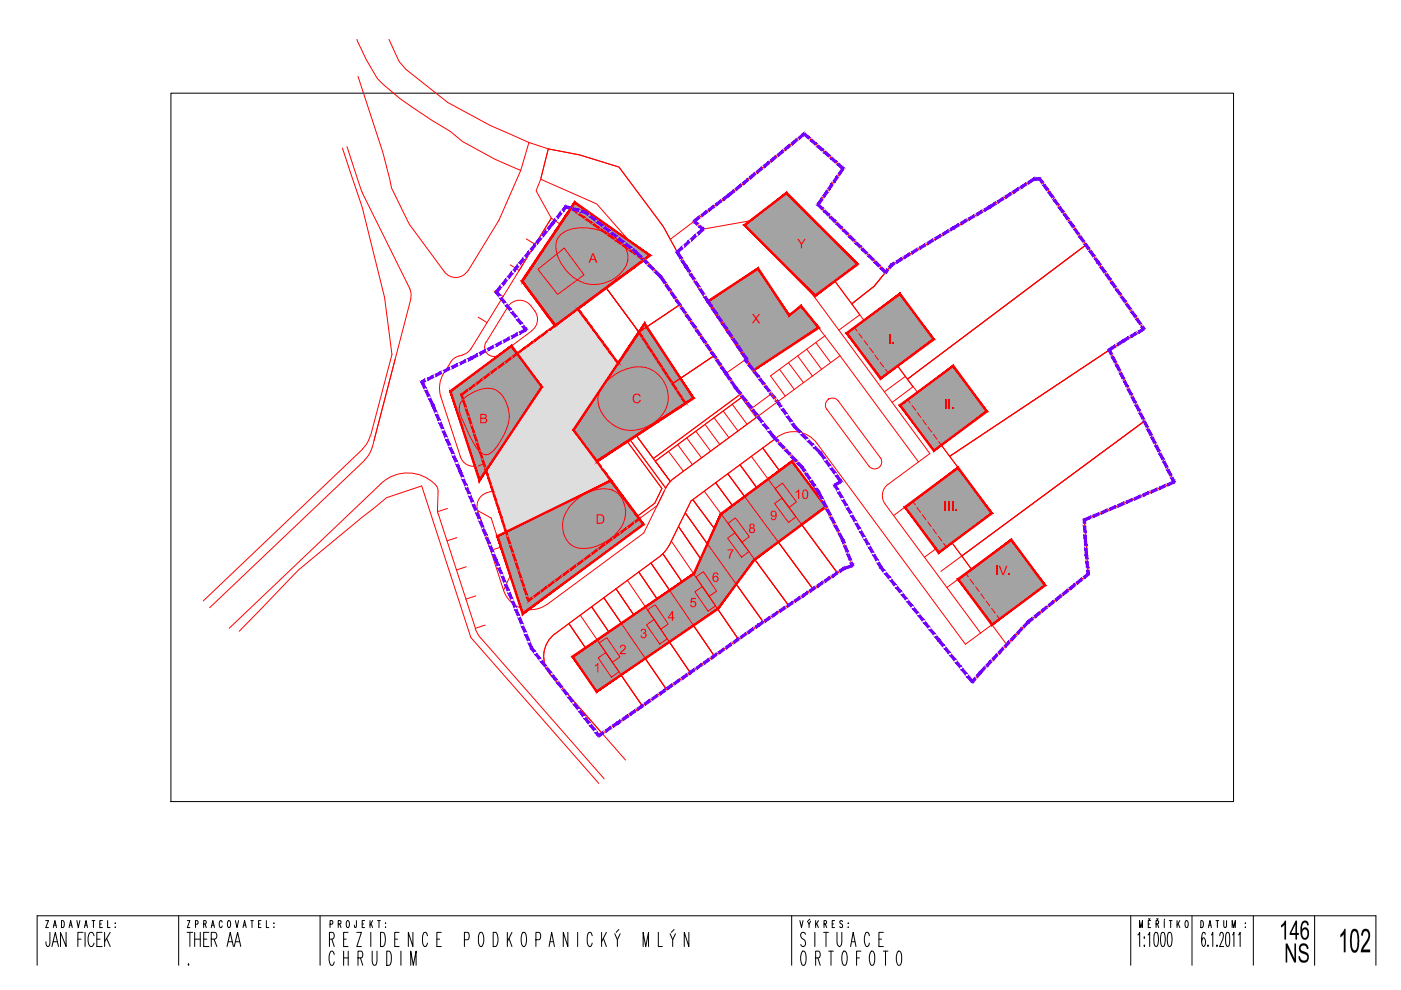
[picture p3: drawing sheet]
<svg xmlns="http://www.w3.org/2000/svg" width="297mm" height="210mm" viewBox="0 0 297 210" stroke-linecap="round" stroke-linejoin="round" font-family="sans-serif">
<!-- layer: AA_THER_srafy -->
<path d="M36.2 19.8h225.3v150.2h-225.3z" fill="none" stroke="#000" stroke-width=".21"/>
<g fill="#a3a3a3" stroke="#a3a3a3" stroke-width=".21">
<path d="M150.1 63.9l10.6-7 4.6 7z"/>
<path d="M167.3 66.9l2.6-2 1.6 2z"/>
<path d="M152.1 66.9h19.4l2.1 2.6z"/>
<path d="M154.9 107.5l13.1-9.7 7.1 9.7z"/>
<path d="M136.2 129.1h15.9l-14.7 10.1z"/>
<path d="M179.5 70.6l11.3-8.3 6.2 8.3z"/>
<path d="M184.7 77.6h5.6l-3.6 2.6z"/>
<path d="M198.5 80.2l3.6-2.6 2 2.6z"/>
<path d="M190.8 85.9h17.4l1 1.3z"/>
<path d="M191.9 107.5l11.3-8.3 6.1 8.3z"/>
<path d="M197 114.5h5.6l-3.6 2.7z"/>
<path d="M210.8 117.2l3.6-2.7 2 2.7z"/>
<path d="M203.2 122.8h17.4l1 1.3z"/>
<path d="M157.9 47.7l8.9-6.8 6.8 6.8z"/>
<path d="M157.9 47.7h15.7l8.2 8.3z"/>
<path d="M121.9 42.9l15.9 11.3h-23.5z"/>
<path d="M117.4 68.6h.8l-.5 .4z"/>
<path d="M136.7 68.6l.2 .4h-.5z"/>
<path d="M96.6 82.1l11.9-8.8 6.4 8.8z"/>
<path d="M126.1 84.4h20.9l-10.3 6.7z"/>
<path d="M95.5 82.9h18.8l-9.9 14.9z"/>
<path d="M110.5 111.2l19-9.3 6.9 9.3z"/>
<path d="M110.5 111.2h25.9l-3.3 2.5z"/>
<path d="M150.1 63.9l2 3h15.2zM150.1 63.9h15.2l2 3z"/>
<path d="M152.1 66.9l1.7 2.6h19.8zM153.8 69.5h19.8l-13.9 9z"/>
<path d="M152.9 109h20.2l-18.2-1.5zM154.9 107.5h20.2l-2 1.5z"/>
<path d="M152.9 109l-4.4 9.6h11.5zM152.9 109h20.2l-13.1 9.6z"/>
<path d="M148.5 118.6l-1.4 3.1h10.6zM148.5 118.6h11.5l-2.3 3.1z"/>
<path d="M136.2 129.1h15.9l-5-7.4zM147.1 121.7h10.6l-5.6 7.4z"/>
<path d="M121.4 139.2h16l-1.2-10.1zM121.4 139.2h16l-10.9 7.4z"/>
<path d="M179.5 70.6l1.1 1.4h17.4zM179.5 70.6h17.5l1 1.4z"/>
<path d="M180.6 72l4.1 5.6h5.6zM180.6 72h17.4l-7.7 5.6z"/>
<path d="M190.8 85.9h17.4l-9.7-5.7zM198.5 80.2h5.6l4.1 5.7z"/>
<path d="M190.8 85.9l1 1.3h17.4zM191.8 87.2h17.4l-11.2 8.4z"/>
<path d="M191.9 107.5l1 1.3h17.4zM191.9 107.5h17.4l1 1.3z"/>
<path d="M192.9 108.8l4.1 5.7h5.6zM192.9 108.8h17.4l-7.7 5.7z"/>
<path d="M203.2 122.8h17.4l-9.8-5.6zM210.8 117.2h5.6l4.2 5.6z"/>
<path d="M203.2 122.8l1 1.3h17.4zM204.2 124.1h17.4l-11.3 8.3z"/>
<path d="M157.9 47.7l8.3 8.3h15.6zM166.2 56h15.6l-9 6.7z"/>
<path d="M114.3 54.2l-3.6 5.4h19.8zM114.3 54.2h23.5l-7.3 5.4z"/>
<path d="M110.7 59.6l6.7 9h.8zM110.7 59.6h19.8l-12.3 9z"/>
<path d="M95.5 82.9h18.8l-17.7-.8zM96.6 82.1h18.3l-.6 .8z"/>
<path d="M136.4 69l-10.3 15.4h20.9zM136.4 69h.5l10.1 15.4z"/>
<path d="M126.1 84.4l-4.5 6.7h15.1zM121.6 91.1h15.1l-10.2 6.7z"/>
<path d="M95.5 82.9l4.8 14.9h4.1zM100.3 97.8h4.1l-2.8 4z"/>
<path d="M105.5 113.7h27.6l-22.6-2.5zM105.5 113.7h27.6l-22.3 16.4z"/>
</g>
<!-- layer: skica -->
<g fill="#f00" stroke="#f00" stroke-width=".21">
<path d="M159.7 78.7l14.1-9.2h-.5zM159.8 78.3l13.5-8.8-13.6 9.2zM149.9 63.8l9.8 14.9 .1-.4zM149.9 63.8l.4 .1 9.5 14.4zM149.9 63.8l.4 .1 10.5-7.2zM150.3 63.9l10.5-7.2-.1 .4zM160.8 56.7l-.1 .4 6.6 9.6zM160.7 57.1l6.6 9.6v.4zM167.3 66.7v.4l2.6-2.4zM167.3 67.1l2.6-2.4-.1 .4zM169.9 64.7l-.1 .4 4 4.4zM169.8 65.1l4 4.4h-.5z"/>
<path d="M160.1 118.7l15.2-11.2-.4-.1zM159.9 118.5l15-11.1-14.8 11.3zM159.9 118.5l-7.6 10.7 7.8-10.5zM159.9 118.5l-7.6 10.7-.2-.2zM126.4 146.8l25.9-17.6-.2-.2zM126.5 146.5l25.6-17.5-25.7 17.8zM121.2 139.2l5.2 7.6 .1-.3zM121.2 139.2l.4 .1 4.9 7.2zM121.2 139.2l.4 .1 25.4-17.7zM121.6 139.3l25.4-17.7 .2 .2zM152.7 108.9l-5.7 12.7 .2 .2zM152.7 108.9l.3 .2-5.8 12.7zM152.7 108.9l.3 .2 15-11.5zM153 109.1l15-11.5-.1 .4zM168 97.6l-.1 .4 7.4 9.5zM167.9 98l7.4 9.5-.4-.1z"/>
<path d="M214.4 114.7l7 9.4h.4zM214.5 114.2l7.3 9.9-7.4-9.4zM203.4 122.8l11-8.1 .1-.5zM202.9 122.8l11.6-8.6-11.1 8.6zM202.9 122.8l7.5 9.4-7-9.4zM202.9 122.8l7.5 9.4-.1 .5zM210.4 132.2l-.1 .5 11.1-8.6zM210.3 132.7l11.1-8.6h.4z"/>
<path d="M203.1 99.4l7 9.4 .4 .1zM203.2 99l7.3 9.9-7.4-9.5zM192.1 107.6l11-8.2 .1-.4zM191.7 107.5l11.5-8.5-11.1 8.6zM191.7 107.5l7.4 9.5-7-9.4zM191.7 107.5l7.4 9.5-.1 .4zM199.1 117l-.1 .4 11.1-8.6zM199 117.4l11.1-8.6 .4 .1z"/>
<path d="M202.1 77.8l6.9 9.4 .4 .1zM202.1 77.4l7.3 9.9-7.3-9.5zM191.1 85.9l11-8.1v-.4zM190.6 85.9l11.5-8.5-11 8.5zM190.6 85.9l7.4 9.5-6.9-9.5zM190.6 85.9l7.4 9.5v.3zM198 95.4v.3l11-8.5zM198 95.7l11-8.5 .4 .1z"/>
<path d="M190.8 62.5l6.9 9.4 .5 .1zM190.8 62.1l7.4 9.9-7.4-9.5zM179.7 70.6l11.1-8.1v-.4zM179.3 70.6l11.5-8.5-11.1 8.5zM179.3 70.6l7.4 9.4-7-9.4zM179.3 70.6l7.4 9.4-.1 .5zM186.7 80l-.1 .5 11.1-8.6zM186.6 80.5l11.1-8.6 .5 .1z"/>
<path d="M157.6 47.7l15.2 15.2v-.4zM157.6 47.7h.5l14.7 14.8zM157.6 47.7h.5l8.7-7zM158.1 47.7l8.7-7v.4zM166.8 40.7v.4l15.1 14.9zM166.8 41.1l15.1 14.9-.2 .2z"/>
<path d="M172.8 62.9l9.1-6.7-.2-.3zM172.8 62.5l8.9-6.6-8.9 7z"/>
<path d="M114.7 82.1l-13.1 20.1 13.5-20.1zM114.7 82.1l-13.1 20.1 .1-.7zM95.3 82.9l6.3 19.3 .1-.7zM95.3 82.9l.4 .1 6 18.5zM95.3 82.9l.4 .1 12.8-9.9zM95.7 83l12.8-9.9-.1 .5zM108.5 73.1l-.1 .5 6.7 8.5zM108.4 73.6l6.7 8.5h-.4z"/>
<path d="M117.6 69.2l20.4-15h-.5zM117.7 68.8l19.8-14.6-19.9 15zM110.5 59.6l7.1 9.6 .1-.4zM110.5 59.6h.4l6.8 9.2zM121.8 42.7l-11.3 16.9h.4zM121.8 42.7l.1 .4-11 16.5zM121.8 42.7l.1 .4 16.1 11.1zM121.9 43.1l16.1 11.1h-.5z"/>
<path d="M105.7 113.7l23.8-11.6 .1-.4zM105.3 113.6l24.3-11.9-23.9 12zM105.3 113.6l5.6 16.3-5.2-16.2zM105.3 113.6l5.6 16.3-.2 .5zM110.9 129.9l-.2 .5 25.5-19.2zM110.7 130.4l25.5-19.2h.4zM129.5 102.1l6.7 9.1h.4zM129.6 101.7l7 9.5-7.1-9.1z"/>
<path d="M131.4 76.3l-.5 .6 .3 .2zM131.4 76.3l.2 .1-.4 .7z"/>
<path d="M132.4 74.7l-.7 1.1 .3 .1zM132.4 74.7l.3 .2-.7 1z"/>
<path d="M133.5 73.1l-.7 1.1 .3 .1zM133.5 73.1l.2 .2-.6 1z"/>
<path d="M134.5 71.5l-.6 1.1 .2 .2zM134.5 71.5l.3 .2-.7 1.1z"/>
<path d="M135.3 70.3l-.4 .7 .3 .2zM135.3 70.3l.3 .2-.4 .7z"/>
<path d="M135.3 70.5l.9 .7-.6-.9zM135.3 70.5l.9 .7-.3 .2z"/>
<path d="M136.3 72l.9 .8-.7-1zM136.3 72l.9 .8-.2 .2z"/>
<path d="M137.3 73.6l1 .9-.7-1.1zM137.3 73.6l1 .9-.3 .1z"/>
<path d="M138.4 75.1l.9 1-.7-1.1zM138.4 75.1l.9 1-.2 .1z"/>
<path d="M139.4 76.7l.9 .9-.6-1zM139.4 76.7l.9 .9-.2 .2z"/>
<path d="M140.5 78.3l.9 .9-.7-1zM140.5 78.3l.9 .9-.3 .2z"/>
<path d="M141.5 79.9l1 .9-.8-1.1zM141.5 79.9l1 .9-.3 .2z"/>
<path d="M142.5 81.5l1 .9-.7-1zM142.5 81.5l1 .9-.3 .2z"/>
<path d="M143.6 83.1l.9 .9-.7-1zM143.6 83.1l.9 .9-.2 .2z"/>
<path d="M144.6 84.7l.9 .8-.6-.9zM144.6 84.7l.9 .8-.3 .1z"/>
<path d="M145.2 85.4l-.9 1 1.1-.7zM144.1 86.2l1.1-.8-.9 1z"/>
<path d="M143.6 86.5l-.9 .9 1-.6zM142.5 87.2l1.1-.7-.9 .9z"/>
<path d="M141.9 87.6l-.8 .9 1-.7zM140.9 88.3l1-.7-.8 .9z"/>
<path d="M140.4 88.6l-1 1 1.1-.8zM139.3 89.3l1.1-.7-1 1z"/>
<path d="M138.8 89.6l-.9 1 1-.7zM137.7 90.3l1.1-.7-.9 1z"/>
<path d="M137.2 90.7l-.9 .9 1-.7zM136.1 91.4l1.1-.7-.9 .9z"/>
<path d="M135.6 91.7l-.9 1 1.1-.7zM134.5 92.4l1.1-.7-.9 1z"/>
<path d="M134 92.8l-.9 .9 1.1-.7zM132.9 93.5l1.1-.7-.9 .9z"/>
<path d="M132.4 93.8l-.9 .9 1-.6zM131.3 94.5l1.1-.7-.9 .9z"/>
<path d="M130.8 94.9l-.9 .9 1-.7zM129.7 95.5l1.1-.6-.9 .9z"/>
<path d="M129.2 95.9l-.9 .9 1.1-.7zM128.1 96.6l1.1-.7-.9 .9z"/>
<path d="M127.6 96.9l-1 1 1.2-.7zM126.4 97.7l1.2-.8-1 1z"/>
<path d="M126.4 97.9l1.2 1.1-1-1.3zM126.4 97.9l1.2 1.1-.3 .1z"/>
<path d="M127.7 99.6l1 .9-.8-1zM127.7 99.6l1 .9-.3 .2z"/>
<path d="M128.8 101.2l1 .8-.7-1zM128.8 101.2l1 .8-.2 .2z"/>
<path d="M130 102.7l.9 .9-.7-1zM130 102.7l.9 .9-.2 .1z"/>
<path d="M131.1 104.3l1 .8-.8-1zM131.1 104.3l1 .8-.3 .2z"/>
<path d="M132.2 105.8l1 .8-.7-1zM132.2 105.8l1 .8-.2 .2z"/>
<path d="M133.4 107.3l1 .8-.8-1zM133.4 107.3l1 .8-.3 .2z"/>
<path d="M134.5 108.9l1.1 1-.9-1.2zM134.5 108.9l1.1 1-.2 .2z"/>
<path d="M135.4 109.9l-.6 .8 .8-.6zM134.7 110.4l.7-.5-.6 .8z"/>
<path d="M134.2 110.8l-.9 1 1-.7zM133.1 111.6l1.1-.8-.9 1z"/>
<path d="M132.6 112l-.8 1 1-.8zM131.6 112.7l1-.7-.8 1z"/>
<path d="M131.1 113.1l-.8 1 1-.7zM130.1 113.9l1-.8-.8 1z"/>
<path d="M129.5 114.2l-.8 1 1.1-.7zM128.5 115l1-.8-.8 1z"/>
<path d="M128 115.3l-.8 1.1 1-.8zM127 116.1l1-.8-.8 1.1z"/>
<path d="M126.5 116.5l-.9 1 1.1-.8zM125.5 117.2l1-.7-.9 1z"/>
<path d="M125 117.6l-.9 1 1-.7zM124 118.4l1-.8-.9 1z"/>
<path d="M123.4 118.8l-.8 .9 1-.7zM122.4 119.5l1-.7-.8 .9z"/>
<path d="M121.9 119.9l-.8 1 1-.8zM120.9 120.6l1-.7-.8 1z"/>
<path d="M120.4 121l-.9 1 1.1-.7zM119.3 121.8l1.1-.8-.9 1z"/>
<path d="M118.8 122.2l-.8 .9 1-.7zM117.8 122.9l1-.7-.8 .9z"/>
<path d="M117.3 123.3l-.8 1 1-.8zM116.3 124l1-.7-.8 1z"/>
<path d="M115.8 124.4l-.9 1 1.1-.7zM114.8 125.2l1-.8-.9 1z"/>
<path d="M114.3 125.5l-.9 1 1-.7zM113.2 126.3l1.1-.8-.9 1z"/>
<path d="M112.7 126.7l-.6 .8 .8-.6zM111.9 127.2l.8-.5-.6 .8z"/>
<path d="M111.6 126.7l.3 .7 .3-.1zM111.6 126.7l.3-.1 .3 .7z"/>
<path d="M111.1 124.9l.4 1.2 .3-.1zM111.1 124.9l.2-.1 .5 1.2z"/>
<path d="M110.5 123.1l.4 1.2 .3-.1zM110.5 123.1l.2-.1 .5 1.2z"/>
<path d="M109.9 121.3l.4 1.2 .3-.1zM109.9 121.3l.3-.1 .4 1.2z"/>
<path d="M109.3 119.5l.4 1.2 .3-.1zM109.3 119.5l.3-.1 .4 1.2z"/>
<path d="M108.7 117.6l.4 1.3 .3-.1zM108.7 117.6l.3-.1 .4 1.3z"/>
<path d="M108.1 115.9l.4 1.1h.3zM108.1 115.9l.3-.2 .4 1.3z"/>
<path d="M107.5 114l.4 1.2 .3-.1zM107.5 114l.3-.1 .4 1.2z"/>
<path d="M106.9 112.2l.5 1.2 .2-.1zM106.9 112.2l.3-.1 .4 1.2z"/>
<path d="M106.3 110.4l.5 1.2 .2-.1zM106.3 110.4l.3-.1 .4 1.2z"/>
<path d="M105.8 108.6l.4 1.2 .3-.1zM105.8 108.6l.2-.1 .5 1.2z"/>
<path d="M105.2 106.8l.4 1.2 .3-.1zM105.2 106.8l.3-.1 .4 1.2z"/>
<path d="M104.6 105l.4 1.2 .3-.1zM104.6 105l.3-.1 .4 1.2z"/>
<path d="M104 103.2l.4 1.2 .3-.1zM104 103.2l.3-.1 .4 1.2z"/>
<path d="M103.4 101.3l.4 1.3 .3-.1zM103.4 101.3l.3-.1 .4 1.3z"/>
<path d="M102.8 99.5l.4 1.2h.3zM102.8 99.5l.3-.1 .4 1.3z"/>
<path d="M102.2 97.7l.5 1.2 .2-.1zM102.2 97.7l.3-.1 .4 1.2z"/>
<path d="M101.6 95.9l.5 1.2 .2-.1zM101.6 95.9l.3-.1 .4 1.2z"/>
<path d="M101 94.1l.5 1.2 .2-.1zM101 94.1l.3-.1 .4 1.2z"/>
<path d="M100.5 92.3l.4 1.2 .3-.1zM100.5 92.3l.3-.1 .4 1.2z"/>
<path d="M99.9 90.5l.4 1.2 .3-.1zM99.9 90.5l.3-.1 .4 1.2z"/>
<path d="M99.3 88.7l.4 1.2 .3-.1zM99.3 88.7l.3-.2 .4 1.3z"/>
<path d="M98.7 86.9l.4 1.1h.3zM98.7 86.9l.3-.1 .4 1.2z"/>
<path d="M98.1 85l.4 1.3 .3-.2zM98.1 85l.3-.1 .4 1.2z"/>
<path d="M97.7 83.7l.2 .7h.3zM97.7 83.7l.3-.1 .2 .8z"/>
<path d="M97.7 83.6l.3 .2 1-1.1zM99 82.7l.2 .2-1.2 .9z"/>
<path d="M99.5 82.3l.2 .2 .8-1zM100.5 81.5l.2 .3-1 .7z"/>
<path d="M101 81.1l.2 .3 .9-1zM102.1 80.4l.1 .2-1 .8z"/>
<path d="M102.6 80l.1 .2 .9-1zM103.6 79.2l.2 .3-1.1 .7z"/>
<path d="M104.1 78.9l.2 .2 .8-1zM105.1 78.1l.2 .2-1 .8z"/>
<path d="M105.6 77.8l.2 .2 .8-1zM106.6 77l.2 .2-1 .8z"/>
<path d="M107.2 76.6l.2 .3 .8-1.1zM108.2 75.8l.2 .3-1 .8z"/>
<path d="M108.7 75.5l.2 .2 .8-1zM109.7 74.7l.2 .3-1 .7z"/>
<path d="M110.2 74.4l.2 .2 .9-1zM111.3 73.6l.1 .2-1 .8z"/>
<path d="M111.8 73.2l.1 .3 .9-1zM112.8 72.5l.1 .2-1 .8z"/>
<path d="M113.3 72.1l.2 .2 .8-1zM114.3 71.3l.2 .3-1 .7z"/>
<path d="M114.9 70.9l.1 .3 .9-1zM115.9 70.2l.1 .2-1 .8z"/>
<path d="M116.4 69.8l.1 .2 1.1-1.1zM117.6 68.9l.2 .3-1.3 .8z"/>
<path d="M117.1 68.5l.5 .6 .2-.2zM117.1 68.5l.2-.2 .5 .6z"/>
<path d="M116 67l.7 1 .3-.2zM116 67l.2-.2 .8 1z"/>
<path d="M114.9 65.4l.7 1 .2-.1zM114.9 65.4l.2-.2 .7 1.1z"/>
<path d="M113.7 63.9l.8 1 .2-.2zM113.7 63.9l.3-.2 .7 1z"/>
<path d="M112.6 62.3l.7 1.1 .3-.2zM112.6 62.3l.2-.1 .8 1z"/>
<path d="M111.4 60.8l.8 1 .2-.1zM111.4 60.8l.3-.2 .7 1.1z"/>
<path d="M110.6 59.7l.4 .6 .3-.2zM110.6 59.7l.2-.2 .5 .6z"/>
<path d="M111.3 58.4l-.7 1.1 .2 .2zM111.3 58.4l.3 .1-.8 1.2z"/>
<path d="M112.4 56.8l-.7 1.1 .2 .1zM112.4 56.8l.2 .2-.7 1z"/>
<path d="M113.5 55.2l-.8 1.1 .3 .2zM113.5 55.2l.2 .2-.7 1.1z"/>
<path d="M114.5 53.6l-.7 1.1 .2 .1zM114.5 53.6l.3 .2-.8 1z"/>
<path d="M115.6 52.1l-.7 1 .2 .2zM115.6 52.1l.2 .1-.7 1.1z"/>
<path d="M116.6 50.5l-.6 1 .2 .2zM116.6 50.5l.3 .1-.7 1.1z"/>
<path d="M117.7 48.9l-.7 1 .3 .2zM117.7 48.9l.2 .2-.6 1z"/>
<path d="M118.7 47.3l-.6 1.1 .2 .1zM118.7 47.3l.3 .2-.7 1z"/>
<path d="M119.8 45.7l-.7 1.1 .3 .1zM119.8 45.7l.3 .2-.7 1z"/>
<path d="M120.9 44.1l-.7 1.1 .2 .2zM120.9 44.1l.3 .1-.8 1.2z"/>
<path d="M121.2 44.1l-.2 .2 1.4 .6zM121 44.3l1.4 .6-.2 .3z"/>
<path d="M122.9 45.3l-.2 .2 1.3 .5zM122.7 45.5l1.3 .5-.2 .3z"/>
<path d="M124.5 46.4l-.2 .2 1.2 .5zM124.3 46.6l1.2 .5-.2 .3z"/>
<path d="M126 47.5l-.1 .2 1.1 .5zM125.9 47.7l1.1 .5-.1 .3z"/>
<path d="M127.6 48.6l-.2 .2 1.2 .5zM127.4 48.8l1.2 .5-.2 .3z"/>
<path d="M129.1 49.7l-.2 .2 1.3 .5zM128.9 49.9l1.3 .5-.2 .3z"/>
<path d="M130.7 50.8l-.2 .2 1.2 .5zM130.5 51l1.2 .5-.2 .3z"/>
<path d="M132.2 51.9l-.1 .2 1.2 .5zM132.1 52.1l1.2 .5-.2 .3z"/>
<path d="M133.8 53l-.2 .2 1.2 .5zM133.6 53.2l1.2 .5-.1 .3z"/>
<path d="M135.3 54.1l-.1 .2 1.4 .7zM135.2 54.3l1.4 .7-.2 .2z"/>
<path d="M136.4 55l-.4 .7 .6-.5zM135.8 55.4l.6-.4-.4 .7z"/>
<path d="M135.3 55.8l-.8 1 1-.7zM134.3 56.6l1-.8-.8 1z"/>
<path d="M133.8 57l-.9 .9 1-.7zM132.8 57.7l1-.7-.9 .9z"/>
<path d="M132.2 58.1l-.8 1 1-.8zM131.2 58.8l1-.7-.8 1z"/>
<path d="M130.7 59.2l-.9 1 1.1-.7zM129.7 60l1-.8-.9 1z"/>
<path d="M129.2 60.4l-.9 1 1-.8zM128.1 61.1l1.1-.7-.9 1z"/>
<path d="M127.6 61.5l-.8 1 1-.7zM126.6 62.3l1-.8-.8 1z"/>
<path d="M126.1 62.6l-.8 1 1-.7zM125.1 63.4l1-.8-.8 1z"/>
<path d="M124.6 63.7l-.9 1.1 1.1-.8zM123.5 64.5l1.1-.8-.9 1.1z"/>
<path d="M123 64.9l-.4 .7 .6-.5zM122.4 65.3l.6-.4-.4 .7z"/>
<path d="M122.4 65.6l.9 .7-.7-.9zM122.4 65.6l.9 .7-.2 .2z"/>
<path d="M123.4 67l1.1 .8-.8-1zM123.4 67l1.1 .8-.3 .2z"/>
<path d="M124.6 68.5l1 .9-.8-1zM124.6 68.5l1 .9-.3 .1z"/>
<path d="M125.7 70l1 .9-.8-1zM125.7 70l1 .9-.2 .2z"/>
<path d="M126.8 71.6l1 .8-.7-1zM126.8 71.6l1 .8-.2 .2z"/>
<path d="M128 73.1l1 .8-.8-1zM128 73.1l1 .8-.3 .3z"/>
<path d="M129.1 74.7l1 .8-.7-1zM129.1 74.7l1 .8-.2 .2z"/>
<path d="M130.3 76.2l.9 .7-.7-.9zM130.3 76.2l.9 .7-.3 .2z"/>
<path d="M126.5 98l20.7-13.5-.4-.1zM126.5 97.6l20.3-13.2-20.3 13.6zM121.4 91.1l5.1 6.9v-.4zM121.4 91.1h.4l4.7 6.5zM136.7 68.4l-15.3 22.7h.4zM136.7 68.4v.5l-14.9 22.2zM136.7 68.4v.5l10.5 15.6zM136.7 68.9l10.5 15.6-.4-.1z"/>
</g>
<g fill="none" stroke="#f00" stroke-width=".21">
<path d="M75.7 8.3a45.6 45.6 0 0 0 4.4 8.4 57.2 57.2 0 0 0 11.3 8.7l4.1 2.5 2.5 2.1 6.9 3.7 5.5 2.4 1.7-5.9-8.1-3.6-9-4.9-9-7-1.4-1.7-2.1-4.7M75.9 16.2l5.3 16 1.8 7.7 3.7 7.6 7.5 10.1M72.6 31.4l4.2 12.5 4.7 19.2 1.6 12.1-4.5 17.2M73.6 31.1l3.1 9.4M110.4 36.1l-4.6 10.6-6.6 10.7M114.7 37.7l1.5-6.1 6.7 1.2 8.3 2.6 9.4 12.6a316.5 316.5 0 0 0 17.4 28.3l-4.1 2.8-13.8-20.4M116.2 31.6l6.7 1.2 8.3 2.6 9.4 12.6a280 280 0 0 0 22.9 35.5l-4.2 3.1-3.3-4.4-15.9-23.5-13.6-15.4-11.9-5.3zM76.7 40.5l10.2 20.7M99.2 57.4a2.98 2.98 0 0 1-5 .2M108.2 56.2l1.9 1.1M111.6 50.7l1.9 1.1M114 57.1l5.6-4.5 4.2 5.7-5.6 4.1z"/>
<path d="M116.9 46.3l-17.1 27.6-.5 .7-1.2 .6M118.8 49.8a8.1 8.1 0 0 1 7.2-1.3 9.1 9.1 0 0 1 6.8 4.4 4.6 4.6 0 0 1-1.6 5.4 7.6 7.6 0 0 1-11.3-1.1 6.6 6.6 0 0 1-1.7-6.5zM136.6 55l-.2 .2M147.2 46.9l7.3-5.5 16-13.1 8.2 7.4-5.3 7.7 14.3 14.3M157.9 47.7l8.9-6.8 15 15.1-9 6.7zM160.7 56.9l-10.6 7 9.6 14.6 13.9-9M177 59.6l5.3 7.1-4.5 3.3M181.8 56h.1M230.3 51.9l-37.9 28.5M86.9 61.2l.3 1.2-.1 .9M87.1 63.3l-8.1 31.5M95.5 76.8a9.4 9.4 0 0 0-2.3 5.2l.3 2.2"/>
<path d="M97.3 75.5l-1.2 .6-.6 .7M101.4 67.3l1.9 1.1M104.8 61.7l1.9 1.2M112.8 70.1l-6.9 5.1a2.01 2.01 0 0 1-2.5-.1 2.01 2.01 0 0 1-.4-2.6M113.4 65.9a2.98 2.98 0 0 1-.6 4.2M113.4 65.9a3.8 3.8 0 0 0-3.4-2.2l-.9 .2-1.2 .8-4.8 7.8M117.7 69l-8.1 6M122.5 65.5h.1M122.5 65.5l8.6 11.5 4.4-6.6-7-9.4 8-5.9 3.6 3.6 4 5.9-8.6 5.8-7-9.4zM122.5 65.5l8.6 11.5M128.5 61l7 9.4 8.6-5.8M135.3 70.3l.3 .2"/>
<path d="M135.5 70.4l8.6-5.8 7.3 10.8-8.7 5.9zM151.4 75.4l-8.8 6M171.6 61.5l25.5 34.7-8.8 6.5a2.98 2.98 0 0 0-.6 4.2M175 71.1l-11.6 8.6M180.6 64.4l4.7-3.7 3.7-4.5 20.8-12.3 9.4-6h1.3l22 31.9-7.3 4.4 13.7 28-19 8.1 .8 11.4-12.7 10.2-11.8 12.7M190.3 77.6l3.2 4.4M192 79.8l-4.5 3.2M235.2 74.2l-33.9 22.6M76.9 95.2l-33.8 32.2M78.5 92.4l-.6 1.5-1.1 1.3M78.9 94.7l-.6 1.6-1 1.3-32.8 31.2M93.5 84.1l4.1 12.7"/>
<path d="M97.6 96.8a2.98 2.98 0 0 0 3.8 1.9M98 83.6l-.3 .1M98.4 84.5a7.4 7.4 0 0 1 6.2-2 6.4 6.4 0 0 1 2.8 8.5l-1.2 2.3-1.5 2.1a1.86 1.86 0 0 1-2.7 .6l-.4-.3a26.9 26.9 0 0 1-4.2-8.7 2.76 2.76 0 0 1 1-2.5zM103 99.7l4.3 13.1M126.4 97.7l.2 .2M126.5 97.8l6.5-4.2 7.3 10-1.5 3.1-3.7 2.8zM126.5 97.8l3 4.1M128.7 80.8a9 9 0 0 1 9-2.6 6.5 6.5 0 0 1 4 5.8 6.5 6.5 0 0 1-3.8 6.1 7.2 7.2 0 0 1-11.1-6l.7-1.7zM133 93.6l7.3 10-1.5 3.1-3.7 2.8M133.6 93.2l7.5 10.3M134.9 92.4l-1.3 .8 7.5 10.3M134.9 92.4l7.2 9.7"/>
<path d="M141.7 95.7l3.2 4.2M142.6 81.4l8.8-6 5.6 8.2-18.5 13.6-3.6-4.8 10.4-6.9zM143.7 94.3l3.1 4.2M145.5 85.5l-.3 .1M145.6 92.8l3.2 4.3M147 84.4l-1.7 1.1M147.5 91.4l3.2 4.3M149.5 90l3.1 4.3M151.4 88.5l3.2 4.3M153.3 87.2l3.2 4.2M155.2 85.7l3.2 4.3M156.9 98.5l4.8-3.5 3.6 4.8-4.9 3.6z"/>
<path d="M156.9 98.5l3.5 4.9M157 83.6l-18.5 13.6M157.2 84.3l3.1 4.2M157.4 84.1l-18.5 13.7M159.3 96.8l18.2 24.7M160.7 88.3l-3.3-4.2-18.5 13.7 3.2 4.3-7.2-9.7M161.7 95l2.7-2 5.7 6.1 5 8.4-7.1-9.7-2.7 2zM161.7 95l3.6 4.8M173.2 93.9a6 6 0 0 0-8.4-1.2l-18.3 13.5-4.6 9.4 .4-.9M173.2 94l31.5 42.6 3.2-2.4-20.2-27.3M175.3 86.8l8.9 12M175.6 84.7h.1"/>
<path d="M177.7 85l8.9 12a1.5 1.5 0 0 1-.3 2.1 1.5 1.5 0 0 1-2.1-.3M177.7 85a1.5 1.5 0 0 0-2.1-.3 1.5 1.5 0 0 0-.3 2.1M193.6 82l-4.4 3.3M194.7 97.9l-16.6-22.5-35.2 26M199.6 94.3l3.6 4.9M242.6 89.3l-43.1 31.8M80.8 102.6l-32.2 30.6M80.8 102.5a8.2 8.2 0 0 1 11.5 .3M89.4 103l10.4 32.2 27.2 30.9M92.3 102.7a2.01 2.01 0 0 1 .6 1.5M92.9 108.8l7.9 24.4M103.2 104.5a2.98 2.98 0 0 0-1.9 3.7"/>
<path d="M104.1 109.8l4 12.4M104.5 104.1l-1.2 .4M121.6 106.5a8.6 8.6 0 0 1 8.2-2.6 5.4 5.4 0 0 1 2.4 6.9 9.8 9.8 0 0 1-9.4 5.4 4.7 4.7 0 0 1-3.5-5.3l.1-.6a7.3 7.3 0 0 1 2.2-3.8zM138 119.4l2.5-2 4.1 6-2.6 1.8zM138 119.4l13.4 19.7M139.4 107.2l-3.9 2.8M140.1 117.8l-22.4 16.6 2.9-2.2 3.5 5.2-2.7 1.8 5.1 7.4 5.2-3.5M140.5 117.4l1.3-1.8-.7 1.2-1.1 1M142.1 102.1l.8-.7-.7 .6-.9 1.1-4.8 9.9-20.5 15.1a6 6 0 0 1-9.2-3l-5.5-16.8M142.1 102.1l-.9 1.4M142.3 114.7l1.5-3.1 4.7 6.9-1.4 3.2-2.5 1.7-4.1-6 4.1 6M142.3 114.7l14.2 20.8"/>
<path d="M143.8 111.6l4.7 6.9M145.3 108.7l4.7 6.6-1.5 3.2-4.7-6.9zM145.3 108.7l16.5 23.2M146.5 106.2l.4-.3 4.6 6.2-1.5 3.2-4.7-6.6zM146.9 105.9l4.8-3.6 3.6 4.9-2.4 1.8-1.4 3.1zM146.9 105.9l4.6 6.2M149.3 104.1l17.9 24.2M151.7 102.3l2.6-1.9 3.6 4.9-2.6 1.9zM151.7 102.3l3.6 4.9M154.3 114.1l1.5-1.1 3 4-1.6 1.1zM154.3 100.4l2.6-1.9 3.5 4.9-2.5 1.9zM154.3 100.4l18.1 24.5"/>
<path d="M154.3 111l1.6-1.2 3 4-1.6 1.2zM160 118.6l7.2 9.7-5.4 3.6-5.7-8zM160 118.6l5-3.7 7.4 10-5.2 3.4zM164.2 106.8l1.6-1.2 2.9 4-1.5 1.2zM164.3 103.6l1.6-1.2 3 4-1.6 1.2zM165 114.9l5-3.7 7.5 10.3-5.1 3.4zM170 111.2l5.1-3.7 3.5 7 2.1 5.4-1.8 .6-1.4 1zM180.7 119.9l-1.8 .6-18.1 12.1-29.8 20.7M201.8 115.1l4.2 5.6M210.3 108.8l-9.7 7.2M100.7 133.2l.7 1.3 .5 .8M102 135.3l26.1 29.8"/>
<path d="M117.7 134.3a6 6 0 0 0-.9 8.8M120.6 132.2l4.8-3.6 3.7 5.4-5 3.4zM120.6 132.2l3.5 5.2-2.7 1.8 5.1 7.4 5.2-3.5 4.5 6.6-8.5 5.8-10.9-12.4 15.8 18M123 130.4l13.1 19.2M125.4 128.6l2.6-1.9 3.7 5.5-2.6 1.8zM125.4 128.6l3.7 5.4M126.8 139.5l1.6-1.1 2.8 4-1.6 1.2zM127 136.3l1.7-1.1 2.7 4.1-1.6 1.1zM128 126.7l2.6-1.9 3.8 5.6-2.7 1.8zM128 126.7l13.3 19.4M130.6 124.8l4.8-3.5 3.9 5.7-4.9 3.4zM130.6 124.8l3.8 5.6"/>
<path d="M133 123l13.3 19.6M135.4 121.3l2.6-1.9 4 5.8-2.7 1.8zM135.4 121.3l3.9 5.7M136.8 139.6l5.1-3.5 4.4 6.5-5 3.5zM137.1 132.5l1.6-1.2 2.8 4.2-1.6 1.1zM137.3 129.3l1.6-1.1 2.8 4.1-1.6 1.1zM141.9 136.1l5.1-3.5 4.4 6.5-5.1 3.5zM147 132.6l5.1-3.5 4.4 6.4-5.1 3.6zM147.1 121.7l-25.7 17.5M147.3 125.5l1.6-1.1 2.8 4.1-1.6 1.1zM147.5 122.3l1.6-1.1 2.8 4.1-1.6 1.1zM156.1 123.9l5.7 8-5.3 3.6-4.4-6.4z"/>
<path d="M131.7 143.1l5.1-3.5 4.5 6.5-5.1 3.6z"/>
</g>
<g fill="#dedede" stroke="#dedede" stroke-width=".21">
<path d="M117.7 69l4.8-3.5 2.6 3.5z"/>
<path d="M103 99.7h24.9l1.6 2.2z"/>
<path d="M109.6 75h19.9l-11.8-6zM117.7 69h7.4l4.4 6z"/>
<path d="M109.6 75l1.6 2h19.9zM109.6 75h19.9l1.6 2z"/>
<path d="M111.2 77l3.4 4.7h13.3zM111.2 77h19.9l-3.2 4.7z"/>
<path d="M114.6 81.7l.3 .4h12.8zM114.6 81.7h13.3l-.2 .4z"/>
<path d="M114.9 82.1l-.3 .5h12.7zM114.9 82.1h12.8l-.4 .5z"/>
<path d="M114.6 82.6l-.7 1h13.1zM114.6 82.6h12.7l-.3 1z"/>
<path d="M113.9 83.6l-5.1 7.5h12.8zM113.9 83.6h13.1l-5.4 7.5z"/>
<path d="M108.8 91.1l-4.4 6.7h22.1zM108.8 91.1h12.8l4.9 6.7z"/>
<path d="M104.4 97.8l-1.4 1.9h24.9zM104.4 97.8h22.1l1.4 1.9z"/>
<path d="M103 99.7l.8 2.2h25.7zM103.8 101.9h25.7l-22.2 10.9z"/>
</g>
<!-- layer: skica -->
<g fill="#f00">
<path d="M134.3 83.8l.7-.4 .7 .3 .1 .3-.2 .1-.3-.4-.6 .1-.3 .6 .1 .5 .2 .3h.6l.3-.4h.3l-.4 .6-.7 .1-.5-.3-.2-.5z"/>
<path d="M188.5 70.9h.2v2h-.2z"/>
<path d="M189.2 72.6h.3v.3h-.3z"/>
<path d="M200.4 84.7h.3v2h-.3z"/>
<path d="M201.2 84.7h.2v2h-.2z"/>
<path d="M201.9 86.5h.3v.2h-.3z"/>
<path d="M200.3 106.2h.3v2h-.3z"/>
<path d="M201.1 106.2h.2v2h-.2z"/>
<path d="M201.8 106.2h.3v2h-.3z"/>
<path d="M202.6 107.9h.3v.3h-.3z"/>
<path d="M211.2 120h.3v1.9h-.3z"/>
<path d="M211.8 120h.2l.7 1.7 .6-1.7h.3l-.8 1.9h-.2z"/>
<path d="M213.9 121.7h.3v.2h-.3z"/>
<path d="M125.6 53.7h.3l.8 2h-.3l-.3-.6h-.8l-.2 .6h-.3zM125.7 53.9l-.3 1h.7z"/>
<path d="M101.8 87.7h1l.3 .2 .1 .5-.2 .3 .2 .1 .1 .5-.2 .3-1.3 .1zM102.1 88v.6h.6a.32 .32 0 0 0 .2-.4 .32 .32 0 0 0-.4-.2zM102.1 88.8v.7h.7a.36 .36 0 0 0 .2-.5 .36 .36 0 0 0-.5-.2z"/>
<path d="M126.5 109l1.1 .1 .5 .4v.8l-.3 .6-1.3 .2zM126.7 109.3v1.5l.9-.1 .3-.5-.1-.7-.3-.2z"/>
</g>
<g fill="none" stroke="#f00" stroke-width=".21">
<path d="M181.1 69.4l.6 .8M182.1 70.7l.7 1M183.2 72.2l.8 1M184.4 73.7l.7 1M185.5 75.3l.7 1M186.6 76.8l.8 1M187.7 78.3l.6 .8M192.4 84.7l.6 .8M193.4 86l.7 1M194.5 87.5l.7 1M195.6 89l.8 1.1M196.8 90.6l.7 1"/>
<path d="M197.9 92.1l.8 1M199 93.6l.6 .7M191.9 107.5l-2.4 1.8M193.5 106.3l.6 .7M194.4 107.6l.8 1M195.5 109.1l.8 1M196.7 110.6l.7 1.1M197.8 112.2l.7 1M198.4 116.4l-2.4 1.7M198.9 113.7l.8 1M200.1 115.2l.5 .8M203.2 122.8l-2.5 1.8"/>
<path d="M204.8 121.6l.5 .7M205.7 122.8l.8 1.1M206.8 124.4l.8 1M208 125.9l.7 1M209.1 127.5l.7 1M210.2 129l.8 1M210.3 132.4l-2.4 1.8M211.4 130.5l.5 .8"/>
</g>
<g fill="#f00">
<path d="M126.2 141l.7-.4v2h-.2v-1.6l-.5 .3z"/>
<path d="M131.5 136.9l.7-.2 .4 .3v.6l-.9 .9h1v.2h-1.3v-.3l1-1v-.3l-.2-.2h-.4l-.1 .4h-.3z"/>
<path d="M136 133.4l.3-.1 .5 .1 .2 .2-.1 .5a.17 .17 0 0 0-.1 .2 .17 .17 0 0 0 .2 .1l.1 .4-.3 .5h-.7l-.3-.4 .3-.2 .1 .3 .3 .2 .3-.4a.39 .39 0 0 0-.1-.4 .39 .39 0 0 0-.4 0v-.3l.4-.1a.34 .34 0 0 0-.2-.5 .34 .34 0 0 0-.4 .3h-.3z"/>
<path d="M146.6 126.8h.9v.2h-.7l-.2 .5h.7l.3 .3v.6l-.4 .4-.6-.1-.3-.4 .3-.1 .3 .4 .5-.3-.2-.6-.3-.1-.3 .2h-.3z"/>
<path d="M154.3 116.5h1.2l-.6 1.3-.1 .6h-.3l.1-.5 .6-1.2h-.9z"/>
<path d="M168.7 104.3l.5-.5h.3v2h-.3v-1.6l-.5 .3z"/>
<path d="M159.5 66.6h.3l.5 .7 .6-.7h.3l-.8 .9 .8 1.1h-.3l-.6-.9-.6 .9h-.3l.7-1.1z"/>
<path d="M169 50.7h.3l.6 .9 .7-.9h.3l-.8 1.1v.8h-.3v-.8z"/>
<path d="M142.5 129.6h.2v1.3h.3v.2h-.3v.5h-.2v-.5h-.9v-.2zM142.5 130l-.7 .9h.7z"/>
<path d="M151.2 121.6l.3-.2h.4l.4 .3v.2h-.2a.43 .43 0 0 0-.6-.3 .43 .43 0 0 0-.2 .6l.6-.1 .4 .2 .1 .6-.3 .4-.6 .1-.4-.4-.1-.9zM151.3 122.8a.45 .45 0 0 0 .9 0 .45 .45 0 0 0-.9 0z"/>
<path d="M158.9 111.2l.3-.2h.4l.4 .4v.3l-.3 .2 .3 .2 .1 .5-.4 .4-.4 .1-.5-.3v-.7l.4-.2-.3-.2zM159.1 111.5a.33 .33 0 0 0 .6 0 .33 .33 0 0 0-.6 0zM159 112.4a.4 .4 0 0 0 .8 0 .4 .4 0 0 0-.8 0z"/>
<path d="M163.6 108.4l.7-.1 .4 .6-.1 .9-.2 .4-.7 .1-.3-.4 .3-.1a.45 .45 0 0 0 .6 .2 .45 .45 0 0 0 .1-.7l-.4 .3-.5-.2-.1-.6zM163.6 108.9a.43 .43 0 0 0 .8 0 .43 .43 0 0 0-.8 0z"/>
<path d="M170.3 104l.6-.2 .4 .3 .1 1.1-.4 .6h-.4l-.4-.3-.1-.9zM170.6 104l-.3 .6v.7l.2 .2a.55 .55 0 0 0 .6-.2 .55 .55 0 0 0 0-.6l-.1-.6z"/>
</g>
<g fill="none" stroke="#f00" stroke-width=".21">
<path d="M112.1 30.2l4.1 1.4M114.6 38l-.9 2.5 3.2 5.8 1.9 1.2M121.9 42.9l15.9 11.3-15.3 11.3 8.6 11.5 5.6-8.4 10.3 15.8-20.5 13.4 9.9 13.4-25.6 18.9-5.3-16.4 1.8-.9-4.3-13.1-1.4 2.1-6.1-18.9 13-9.6 1.1 1.7 8.1-6-7-9.4zM147.2 46.9l-5.1 3.8M147.2 46.8l7.3-5.4 16-13.1 8.2 7.4-5.3 7.7 14.3 14.3-2.4 3-4.7 3.7-3.6-4.8 4.8-3.6-15-15.1-7.8 5.9-9.9 1.8-1.9-1.7zM98.1 75.3l-.8 .2M163.4 79.7l3.1 4.3M165.3 78.3l3.1 4.3M167.2 76.9l3.1 4.2M169.1 75.5l3.2 4.2M171 74l3.2 4.3M173 72.6l3.1 4.3"/>
<path d="M173.6 69.5l4.5 5.9M180.6 64.4l4.7-3.7 3.7-4.5 20.8-12.3 9.4-6h1.3l9.8 14-37.9 28.5-2.1-2.8 7.7-5.6-7.2-9.7-7.6 5.6zM102.6 98.4l-1.2 .4M163.5 83.5l1.3 1.7M192.4 80.4l37.9-28.5 12.2 17.9-7.3 4.4-33.9 22.6-1.7-2.5 9.6-7.1-7.1-9.6-7.6 5.6zM201.3 96.8l33.9-22.6 7.4 15.1-38.7 28.6-2.1-2.8 8.5-6.3zM89.4 103l-7.4 2.5-18.7 15.3-12.6 13M92.9 104.3v4.5M94.9 107.8l-2.1 .7M96.9 114l-2.1 .7M101.3 108.3l2.8 1.5M106.1 116l-2 .7"/>
<path d="M203.9 117.9l38.7-28.6 6.3 12.9-19 8.1 .8 11.4-12.7 10.2-4.6 4.8-3.1-4.3 11.3-8.3-7.2-9.6-8.4 6.2zM98.8 120.2l-2 .6M100.9 126.4l-2.1 .6M102.9 132.5l-2.1 .7M108.1 122.2l-1.3 3"/>
</g>
<g fill="#7300ff" stroke="#7300ff" stroke-width=".21">
<path d="M124.3 44.8l-.3 .4 .8 .1zM124 45.2l.8 .1-.3 .4z"/>
<path d="M125.3 45.7l-.2 .3 1.3 .5zM125.1 46l1.3 .5-.4 .3z"/>
<path d="M126.8 46.8l-.3 .4 1.3 .5zM126.5 47.2l1.3 .5-.2 .3z"/>
<path d="M128.4 48l-.4 .4 1.3 .4zM128 48.4l1.3 .4-.3 .4z"/>
<path d="M129.8 49.2l-.3 .4 1.4 .4zM129.5 49.6l1.4 .4-.4 .4z"/>
<path d="M131.4 50.4l-.4 .4 1.3 .4zM131 50.8l1.3 .4-.3 .3z"/>
<path d="M132.8 51.5l-.3 .4 1.4 .5zM132.5 51.9l1.4 .5-.4 .3z"/>
<path d="M134.3 52.7l-.3 .4 .9 .1zM134 53.1l.9 .1-.3 .4z"/>
<path d="M134.9 53.2l-.3 .3 1.4 .8zM134.6 53.5l1.4 .8-.3 .3z"/>
<path d="M136.5 54.7l-.4 .4 1.3 .5zM136.1 55.1l1.3 .5-.4 .4z"/>
<path d="M137.5 56.4l1.2 .6-.9-.9zM137.5 56.4l1.2 .6-.3 .3z"/>
<path d="M138.8 57.8l1.5 .7-1.1-1.1zM138.8 57.8l1.5 .7-.4 .4z"/>
<path d="M139.9 58.8l1.3 1-.9-1.3zM139.9 58.8l1.3 1-.4 .3z"/>
<path d="M141.1 60.6l1.1 .8-.7-1zM141.1 60.6l1.1 .8-.4 .3z"/>
<path d="M142.2 62.2l1.1 .8-.7-1.1zM142.2 62.2l1.1 .8-.4 .3z"/>
<path d="M143.3 63.8l1.1 .8-.7-1.1zM143.3 63.8l1.1 .8-.4 .2z"/>
<path d="M144.3 65.4l1.1 .8-.7-1.1zM144.3 65.4l1.1 .8-.4 .2z"/>
<path d="M145.4 67l1.1 .7-.7-1zM145.4 67l1.1 .7-.4 .3z"/>
<path d="M146.4 68.5l1.2 .8-.7-1zM146.4 68.5l1.2 .8-.4 .3z"/>
<path d="M147.5 70.1l1.1 .8-.7-1.1zM147.5 70.1l1.1 .8-.4 .2z"/>
<path d="M148.6 71.7l1.1 .8-.7-1.1zM148.6 71.7l1.1 .8-.4 .3z"/>
<path d="M149.6 73.3l1.1 .7-.6-1zM149.6 73.3l1.1 .7-.3 .3z"/>
<path d="M150.7 74.8l1.1 .8-.7-1zM150.7 74.8l1.1 .8-.4 .3z"/>
<path d="M151.8 76.4l1.1 .8-.7-1.1zM151.8 76.4l1.1 .8-.4 .3z"/>
<path d="M152.8 78l1.3 1-.9-1.3zM152.8 78l1.3 1-.4 .3zM153.7 79.3l1.3 1-.9-1.3zM153.7 79.3l1.3 1-.4 .3z"/>
<path d="M154.9 81.1l1.3 1-.9-1.3zM154.9 81.1l1.3 1-.4 .3z"/>
<path d="M155.8 82.4l1.3 .9-.9-1.2zM155.8 82.4l1.3 .9-.4 .3z"/>
<path d="M157.1 84.1l1.2 .7-.8-1zM157.1 84.1l1.2 .7-.4 .3z"/>
<path d="M158.2 85.6l1.2 .7-.7-1zM158.2 85.6l1.2 .7-.4 .3z"/>
<path d="M159.4 87.1l1.2 .7-.8-1zM159.4 87.1l1.2 .7-.4 .3z"/>
<path d="M160.6 88.6l1.2 .7-.8-1zM160.6 88.6l1.2 .7-.4 .3z"/>
<path d="M161.8 90.1l1.1 .7-.8-1zM161.8 90.1l1.1 .7-.4 .3z"/>
<path d="M162.9 91.6l1.3 .9-.9-1.2zM162.9 91.6l1.3 .9-.4 .3z"/>
<path d="M163.8 92.8l1.3 .6-.9-1zM163.8 92.8l1.3 .6-.4 .3z"/>
<path d="M165.1 94.2l1.2 .6-.8-1zM165.1 94.2l1.2 .6-.3 .3z"/>
<path d="M166.4 95.6l1.2 .6-.8-1zM166.4 95.6l1.2 .6-.3 .3z"/>
<path d="M168.1 96.6l-.4 .4 1.3 .5zM167.7 97l1.3 .5-.4 .4z"/>
<path d="M169 98.3l1.2 .6-.8-.9zM169 98.3l1.2 .6-.3 .4z"/>
<path d="M169.8 99.2l1 .5-.5-.7zM169.8 99.2l1 .5-.5 .3z"/>
<path d="M170.7 100.5l1.1 .8-.6-1zM170.7 100.5l1.1 .8-.4 .3z"/>
<path d="M171.8 102.1l1.1 .8-.7-1.1zM171.8 102.1l1.1 .8-.4 .3z"/>
<path d="M172.8 103.7l1 .5-.5-.8zM172.8 103.7l1 .5-.4 .3z"/>
<path d="M173.4 104.5l1.1 1.1-.7-1.3zM173.4 104.5l1.1 1.1-.5 .3z"/>
<path d="M174.3 106.5l1 .8-.5-1.1zM174.3 106.5l1 .8-.4 .3z"/>
<path d="M175.2 108.1l1 .9-.6-1.1zM175.2 108.1l1 .9-.4 .3z"/>
<path d="M176 109.8l1 1-.5-1.2zM176 109.8l1 1-.4 .2z"/>
<path d="M176.9 111.5l1 1-.6-1.2zM176.9 111.5l1 1-.4 .2z"/>
<path d="M177.8 113.2l1.1 1.2-.7-1.4zM177.8 113.2l1.1 1.2-.5 .2z"/>
<path d="M178.4 114.6l.8 .4-.3-.5zM178.4 114.6l.8 .4-.5 .3z"/>
<path d="M178.9 115.9l.9 1-.4-1.3zM178.9 115.9l.9 1-.4 .1z"/>
<path d="M179.6 117.6l.9 1-.5-1.1zM179.6 117.6l.9 1-.5 .2z"/>
<path d="M180.3 119.4l.7 .4-.3-.6zM180.3 119.4l.7 .4-.5 .2z"/>
<path d="M179 120.8l1.8-.6-.2-.5zM178.9 120.3l1.7-.6-1.6 1.1z"/>
<path d="M178.8 120.3l-.6 1 .9-.6zM177.9 120.9l.9-.6-.6 1z"/>
<path d="M177.4 121.3l-.8 1.1 1.1-.7zM176.4 121.9l1-.6-.8 1.1z"/>
<path d="M175.8 122.3l-.8 1.1 1.1-.7zM174.8 123l1-.7-.8 1.1z"/>
<path d="M174.2 123.3l-.8 1.2 1.1-.7zM173.2 124.1l1-.8-.8 1.2z"/>
<path d="M172.6 124.4l-.7 1.1 1-.7zM171.6 125.1l1-.7-.7 1.1z"/>
<path d="M171.1 125.5l-.8 1.1 1-.7zM170 126.2l1.1-.7-.8 1.1z"/>
<path d="M169.5 126.5l-.8 1.1 1.1-.7zM168.4 127.2l1.1-.7-.8 1.1z"/>
<path d="M167.9 127.6l-.8 1.1 1-.7zM166.8 128.3l1.1-.7-.8 1.1z"/>
<path d="M166.3 128.6l-.8 1.1 1.1-.6zM165.2 129.3l1.1-.7-.8 1.1z"/>
<path d="M164.7 129.7l-.8 1.1 1.1-.7zM163.7 130.4l1-.7-.8 1.1z"/>
<path d="M163.1 130.8l-.8 1.1 1.1-.8zM162.1 131.4l1-.6-.8 1.1z"/>
<path d="M161.5 131.8l-.6 1 .9-.6zM160.7 132.4l.8-.6-.6 1z"/>
<path d="M160.7 132.4l-.3 .8 .5-.4zM160.1 132.7l.6-.3-.3 .8z"/>
<path d="M159.6 133.1l-.8 1.2 1.1-.8zM158.5 133.8l1.1-.7-.8 1.2z"/>
<path d="M158 134.2l-.8 1.1 1.1-.7zM157 134.9l1-.7-.8 1.1z"/>
<path d="M156.4 135.3l-.7 1.1 1-.7zM155.4 136l1-.7-.7 1.1z"/>
<path d="M154.9 136.4l-.8 1.1 1.1-.7zM153.8 137.1l1.1-.7-.8 1.1z"/>
<path d="M153.3 137.5l-.7 1.1 1-.7zM152.3 138.2l1-.7-.7 1.1z"/>
<path d="M151.8 138.5l-.8 1.2 1-.7zM150.7 139.3l1.1-.8-.8 1.2z"/>
<path d="M150.2 139.6l-.8 1.2 1.1-.7zM149.1 140.4l1.1-.8-.8 1.2z"/>
<path d="M148.6 140.7l-.7 1.1 1-.7zM147.6 141.5l1-.8-.7 1.1z"/>
<path d="M147.1 141.8l-.8 1.1 1-.7zM146 142.5l1.1-.7-.8 1.1z"/>
<path d="M145.5 142.9l-.8 1.1 1.1-.7zM144.4 143.6l1.1-.7-.8 1.1z"/>
<path d="M143.9 144l-.7 1.1 1-.7zM142.9 144.7l1-.7-.7 1.1z"/>
<path d="M142.4 145.1l-.8 1.1 1-.7zM141.3 145.8l1.1-.7-.8 1.1z"/>
<path d="M140.8 146.2l-.8 1.1 1.1-.7zM139.7 146.9l1.1-.7-.8 1.1z"/>
<path d="M139.2 147.3l-.7 1.1 1-.8zM138.2 148l1-.7-.7 1.1z"/>
<path d="M137.7 148.3l-.8 1.2 1.1-.8zM136.6 149l1.1-.7-.8 1.2z"/>
<path d="M136.1 149.4l-.8 1.2 1.1-.8zM135 150.1l1.1-.7-.8 1.2z"/>
<path d="M134.5 150.5l-.7 1.1 1-.7zM133.5 151.2l1-.7-.7 1.1z"/>
<path d="M133 151.6l-.8 1.1 1.1-.7zM131.9 152.3l1.1-.7-.8 1.1z"/>
<path d="M131.4 152.7l-.3 .8 .6-.4zM130.9 153.1l.5-.4-.3 .8zM130.9 153.1l-.7 1 .9-.6zM129.9 153.7l1-.6-.7 1z"/>
<path d="M129.4 154.1l-.8 1.1 1-.7zM128.3 154.8l1.1-.7-.8 1.1z"/>
<path d="M127.8 155.1l-.7 1.1 1-.6zM126.8 155.8l1-.7-.7 1.1z"/>
<path d="M126.2 155.4l.5 .8 .5-.3zM126.2 155.4l.4-.3 .6 .8z"/>
<path d="M125.1 153.9l.7 1 .4-.3zM125.1 153.9l.3-.3 .8 1z"/>
<path d="M123.9 152.4l.8 1 .4-.3zM123.9 152.4l.4-.3 .8 1z"/>
<path d="M122.7 150.9l.8 1 .4-.3zM122.7 150.9l.4-.3 .8 1z"/>
<path d="M121.6 149.4l.7 1 .4-.3zM121.6 149.4l.4-.3 .7 1z"/>
<path d="M120.4 147.9l.8 1 .4-.3zM120.4 147.9l.4-.3 .8 1z"/>
<path d="M119.3 146.4l.7 1 .4-.3zM119.3 146.4l.3-.3 .8 1z"/>
<path d="M118.1 144.9l.8 1 .4-.3zM118.1 144.9l.4-.3 .8 1z"/>
<path d="M116.9 143.4l.8 .9 .4-.3zM116.9 143.4l.4-.4 .8 1z"/>
<path d="M115.8 141.8l.7 1.1 .4-.3zM115.8 141.8l.4-.3 .7 1.1z"/>
<path d="M114.6 140.3l.8 1 .4-.3zM114.6 140.3l.4-.3 .8 1z"/>
<path d="M113.5 138.8l.7 1 .4-.3zM113.5 138.8l.3-.3 .8 1z"/>
<path d="M112.5 137.6l.6 .7 .4-.3zM112.5 137.6l.4-.3 .6 .7z"/>
<path d="M112 136.4l.5 1.1 .4-.1zM112 136.4l.5-.1 .4 1.1z"/>
<path d="M111.3 134.6l.5 1.2 .5-.1zM111.3 134.6l.5-.1 .5 1.2z"/>
<path d="M110.6 132.9l.5 1.2 .4-.2zM110.6 132.9l.4-.2 .5 1.2z"/>
<path d="M109.9 131.1l.5 1.2 .4-.2zM109.9 131.1l.5-.2 .4 1.2z"/>
<path d="M109.2 129.4l.4 1.1 .5-.1zM109.2 129.4l.4-.2 .5 1.2z"/>
<path d="M108.5 127.6l.4 1.2 .5-.2zM108.5 127.6l.4-.2 .5 1.2z"/>
<path d="M107.7 125.8l.5 1.2 .5-.2zM107.7 125.8l.5-.2 .5 1.2z"/>
<path d="M107 124.1l.5 1.2 .5-.3zM107 124.1l.5-.2 .5 1.1z"/>
<path d="M106.3 122.3l.5 1.2 .4-.2zM106.3 122.3l.5-.2 .4 1.2z"/>
<path d="M105.6 120.6l.5 1.1 .4-.2zM105.6 120.6l.4-.3 .5 1.2z"/>
<path d="M104.9 118.8l.5 1.2 .4-.3zM104.9 118.8l.5-.2 .4 1.1z"/>
<path d="M104.4 117.7l.5 1.1 .5-.2zM104.4 117.7l.5-.2 .5 1.1z"/>
<path d="M103.7 115.9l.5 1.2 .4-.2zM103.7 115.9l.5-.2 .4 1.2z"/>
<path d="M103 114.2l.5 1.1 .4-.2zM103 114.2l.5-.3 .4 1.2z"/>
<path d="M102.3 112.4l.5 1.2 .5-.2zM102.3 112.4l.4-.2 .6 1.2z"/>
<path d="M101.6 110.6l.5 1.2 .4-.2zM101.6 110.6l.5-.2 .4 1.2z"/>
<path d="M100.9 108.8l.4 1.2 .5-.2zM100.9 108.8l.4-.1 .5 1.1z"/>
<path d="M100.2 107.1l.4 1.1 .5-.1zM100.2 107.1l.4-.2 .5 1.2z"/>
<path d="M99.4 105.3l.5 1.2 .5-.2zM99.4 105.3l.5-.2 .5 1.2z"/>
<path d="M98.7 103.5l.5 1.2 .5-.2zM98.7 103.5l.5-.1 .5 1.1z"/>
<path d="M98 101.8l.5 1.1 .5-.1zM98 101.8l.5-.2 .5 1.2z"/>
<path d="M97.3 100l.5 1.2 .5-.2zM97.3 100l.5-.1 .5 1.1z"/>
<path d="M96.7 98.6l.6 1.4 .5-.1zM96.7 98.6l.5-.2 .6 1.5z"/>
<path d="M96 96.8l.5 1.2 .4-.2zM96 96.8l.4-.2 .5 1.2z"/>
<path d="M95.3 95l.5 1.2 .4-.2zM95.3 95l.4-.1 .5 1.1z"/>
<path d="M94.5 93.3l.5 1.2 .5-.2zM94.5 93.3l.5-.2 .5 1.2z"/>
<path d="M93.8 91.5l.5 1.2 .4-.2zM93.8 91.5l.5-.2 .4 1.2z"/>
<path d="M93.1 89.8l.5 1.1 .4-.2zM93.1 89.8l.5-.2 .4 1.1z"/>
<path d="M92.4 88l.4 1.2 .5-.2zM92.4 88l.4-.2 .5 1.2z"/>
<path d="M91.5 86l.6 1.4 .5-.2zM91.5 86l.5-.2 .6 1.4z"/>
<path d="M90.9 84.7l.6 1.3 .5-.2zM90.9 84.7l.5-.3 .6 1.4z"/>
<path d="M90.1 82.9l.5 1.2 .5-.2zM90.1 82.9l.5-.2 .5 1.2z"/>
<path d="M89.2 81.1l.6 1.3 .5-.2zM89.2 81.1l.5-.3 .6 1.4z"/>
<path d="M89.4 80.7l.2 .5 .4-.8zM90 80.4l.2 .5-.6 .3z"/>
<path d="M90.6 80.2l.2 .4 .9-1zM91.7 79.6l.2 .4-1.1 .6z"/>
<path d="M92.3 79.3l.2 .5 .9-1zM93.4 78.8l.2 .4-1.1 .6z"/>
<path d="M94 78.5l.2 .4 1-.9zM95.2 78l.2 .4-1.2 .5z"/>
<path d="M95.7 77.7l.2 .4 1-1zM96.9 77.1l.2 .5-1.2 .5z"/>
<path d="M97.5 76.9l.2 .4 .9-1zM98.6 76.3l.2 .4-1.1 .6z"/>
<path d="M99.1 76l.3 .5 .4-.8zM99.8 75.7l.2 .5-.6 .3z"/>
<path d="M99.8 75.7l.2 .5 1.1-1.2zM101.1 75l.2 .5-1.3 .7z"/>
<path d="M101.6 74.7l.3 .5 .9-1zM102.8 74.2l.2 .4-1.1 .6z"/>
<path d="M103.3 73.9l.3 .4 .9-1zM104.5 73.3l.2 .4-1.1 .6z"/>
<path d="M105 73l.3 .4 .9-1zM106.2 72.4l.2 .4-1.1 .6z"/>
<path d="M106.7 72.1l.2 .5 1-1.1zM107.9 71.5l.2 .5-1.2 .6z"/>
<path d="M108.4 71.2l.2 .5 1-1.1zM109.6 70.6l.2 .5-1.2 .6z"/>
<path d="M110.1 70.4l.2 .4 1.1-1.1zM111.4 69.7l.2 .4-1.3 .7z"/>
<path d="M110.7 69.3l.6 .8 .4-.3zM110.7 69.3l.4-.3 .6 .8z"/>
<path d="M109.6 67.8l.7 1 .4-.3zM109.6 67.8l.3-.3 .8 1z"/>
<path d="M108.4 66.3l.8 1 .4-.3zM108.4 66.3l.4-.3 .8 1z"/>
<path d="M107.2 64.8l.8 1 .4-.3zM107.2 64.8l.4-.3 .8 1z"/>
<path d="M106 63.3l.8 1 .4-.3zM106 63.3l.4-.3 .8 1z"/>
<path d="M105 62.1l.6 .7 .4-.3zM105 62.1l.5-.3 .5 .7z"/>
<path d="M106 60.6l-1 1.2 .5 .3zM106 60.6l.3 .3-.8 1.2z"/>
<path d="M107.2 59.2l-.8 .9 .4 .4zM107.2 59.2l.4 .3-.8 1z"/>
<path d="M108.4 57.7l-.8 1 .4 .3zM108.4 57.7l.4 .3-.8 1z"/>
<path d="M109.6 56.2l-.8 1 .4 .3zM109.6 56.2l.4 .3-.8 1z"/>
<path d="M110.8 54.8l-.8 .9 .4 .3zM110.8 54.8l.4 .3-.8 .9z"/>
<path d="M112 53.3l-.8 1 .4 .3zM112 53.3l.4 .3-.8 1z"/>
<path d="M113.2 51.8l-.8 1 .4 .3zM113.2 51.8l.4 .3-.8 1z"/>
<path d="M114.4 50.3l-.8 1 .4 .3zM114.4 50.3l.4 .4-.8 .9z"/>
<path d="M115.7 48.8l-.8 1.1 .3 .3zM115.7 48.8l.3 .4-.8 1z"/>
<path d="M117 47.2l-1 1.2 .4 .3zM117 47.2l.3 .3-.9 1.2z"/>
<path d="M117.6 46.5l-.6 .7 .3 .3zM117.6 46.5l.4 .3-.7 .7z"/>
<path d="M118.7 45l-.7 1 .4 .3zM118.7 45l.5 .3-.8 1z"/>
<path d="M119.8 43.7l-.6 .8 .3 .3zM119.8 43.7l.3 .3-.6 .8z"/>
<path d="M120 43.6l-.1 .5 1-.3zM119.9 44.1l1-.3-.2 .6z"/>
<path d="M121.5 44l-.1 .5 1.3-.1zM121.4 44.5l1.3-.1-.1 .5z"/>
<path d="M123.3 44.6l-.1 .4 1-.2zM123.2 45l1-.2-.2 .5z"/>
<path d="M148.2 48.2l.7 .6 .3-.4zM148.5 47.8l.7 .6-1-.2z"/>
<path d="M147 47.1l.7 .6 .3-.3zM147.3 46.7l.7 .7-1-.3z"/>
<path d="M147 46.7l.3 .4 .8-1.2zM148.1 45.9l.3 .4-1.1 .8z"/>
<path d="M148.6 45.5l.3 .4 .7-1.2zM149.6 44.7l.3 .4-1 .8z"/>
<path d="M150.2 44.4l.3 .3 .7-1.1zM151.2 43.6l.3 .4-1 .7z"/>
<path d="M151.7 43.2l.3 .4 .7-1.2zM152.7 42.4l.3 .4-1 .8z"/>
<path d="M153.2 42.1l.3 .3 .8-1.2zM154.3 41.2l.3 .4-1.1 .8z"/>
<path d="M154.3 41.2l.3 .4 .8-1.3zM155.4 40.3l.3 .4-1.1 .9z"/>
<path d="M155.9 39.9l.4 .4 .6-1.2zM156.9 39.1l.3 .4-.9 .8z"/>
<path d="M157.4 38.7l.3 .4 .7-1.2zM158.4 37.9l.3 .4-1 .8z"/>
<path d="M158.9 37.5l.3 .4 .7-1.2zM159.9 36.7l.3 .4-1 .8z"/>
<path d="M160.4 36.3l.3 .4 .6-1.2zM161.3 35.5l.4 .4-1 .8z"/>
<path d="M161.8 35.1l.3 .4 .7-1.2zM162.8 34.3l.4 .4-1.1 .8z"/>
<path d="M163.3 33.9l.3 .4 .7-1.2zM164.3 33.1l.3 .4-1 .8z"/>
<path d="M164.8 32.7l.3 .4 .7-1.2zM165.8 31.9l.3 .4-1 .8z"/>
<path d="M166.3 31.5l.3 .4 .7-1.2zM167.3 30.7l.3 .4-1 .8z"/>
<path d="M167.8 30.3l.3 .4 .6-1.2zM168.7 29.5l.3 .4-.9 .8z"/>
<path d="M169.2 29.1l.3 .4 .8-1.3zM170.3 28.2l.4 .4-1.2 .9z"/>
<path d="M170.7 28.2l-.4 .4 1.4 .5zM170.3 28.6l1.4 .5-.3 .4z"/>
<path d="M172.2 29.5l-.3 .4 1.2 .5zM171.9 29.9l1.2 .5-.3 .4z"/>
<path d="M173.6 30.8l-.3 .4 1.3 .5zM173.3 31.2l1.3 .5-.4 .3z"/>
<path d="M175 32.1l-.3 .4 1.3 .4zM174.7 32.5l1.3 .4-.4 .4z"/>
<path d="M176.4 33.3l-.3 .4 1.3 .5zM176.1 33.7l1.3 .5-.3 .4z"/>
<path d="M177.9 34.6l-.4 .4 1.4 .5zM177.5 35l1.4 .5-.3 .4z"/>
<path d="M178.6 35.6l-.5 1.5 .8-1.2zM178.6 35.6l-.5 1.5-.4-.3z"/>
<path d="M177.3 37.3l-.3 1.3 .8-1zM177.3 37.3l-.3 1.3-.4-.2z"/>
<path d="M176.2 38.9l-.3 1.3 .8-1zM176.2 38.9l-.3 1.3-.4-.3z"/>
<path d="M175.2 40.5l-.4 1.3 .8-1zM175.2 40.5l-.4 1.3-.3-.3z"/>
<path d="M174.1 42l-.4 1.5 .8-1.2zM174.1 42l-.4 1.5-.5-.3z"/>
<path d="M173.6 43.2l-.3 .3 1.2 .6zM173.3 43.5l1.2 .6-.3 .3z"/>
<path d="M174.6 44.9l1.3 .5-.9-.9zM174.6 44.9l1.3 .5-.4 .4z"/>
<path d="M176.3 45.9l-.4 .3 1.3 .6zM175.9 46.2l1.3 .6-.4 .3z"/>
<path d="M177.6 47.2l-.3 .4 1.2 .5zM177.3 47.6l1.2 .5-.3 .4z"/>
<path d="M179 48.6l-.4 .3 1.3 .6zM178.6 48.9l1.3 .6-.4 .3z"/>
<path d="M180 50.3l1.2 .5-.9-.9zM180 50.3l1.2 .5-.4 .4z"/>
<path d="M181.7 51.3l-.4 .3 1.3 .6zM181.3 51.6l1.3 .6-.4 .3z"/>
<path d="M183 52.6l-.3 .4 1.2 .5zM182.7 53l1.2 .5-.3 .4z"/>
<path d="M184.4 54l-.4 .3 1.3 .6zM184 54.3l1.3 .6-.4 .3z"/>
<path d="M185.7 55.3l-.4 .4 1.3 .5zM185.3 55.7l1.3 .5-.4 .4z"/>
<path d="M187 56.7l-.3 .4 1.2 .5zM186.7 57.1l1.2 .5-.3 .3z"/>
<path d="M188 57.1l-.5 .5 .5 .3zM188 57.1l.4 .2-.4 .6z"/>
<path d="M188.8 56l-.4 .5 .4 .4zM188.8 56l.4 .3-.4 .6z"/>
<path d="M188.9 56l.2 .4 .3-.7zM189.4 55.7l.3 .4-.6 .3z"/>
<path d="M190 55.3l.2 .4 .9-1.1zM191.1 54.6l.2 .5-1.1 .6z"/>
<path d="M191.6 54.3l.3 .5 .8-1.1zM192.7 53.7l.3 .4-1.1 .7z"/>
<path d="M193.3 53.4l.2 .4 .9-1.1zM194.4 52.7l.2 .4-1.1 .7z"/>
<path d="M194.9 52.4l.3 .4 .8-1.1zM196 51.7l.3 .4-1.1 .7z"/>
<path d="M196.6 51.4l.2 .4 .8-1.1zM197.6 50.7l.3 .5-1.1 .6z"/>
<path d="M198.2 50.4l.2 .4 .9-1zM199.3 49.8l.2 .4-1.1 .6z"/>
<path d="M199.8 49.4l.3 .5 .8-1.1zM200.9 48.8l.3 .4-1.1 .7z"/>
<path d="M201.4 48.5l.3 .4 .3-.8zM202 48.1l.3 .4-.6 .4z"/>
<path d="M202 48.1l.3 .4 .8-1zM203.1 47.5l.3 .4-1.1 .6z"/>
<path d="M203.7 47.1l.2 .5 .9-1.1zM204.8 46.5l.2 .5-1.1 .6z"/>
<path d="M205.3 46.2l.3 .4 .8-1zM206.4 45.6l.3 .4-1.1 .6z"/>
<path d="M207 45.2l.2 .5 .9-1.1zM208.1 44.6l.2 .5-1.1 .6z"/>
<path d="M208.6 44.3l.3 .4 .8-1zM209.7 43.7l.3 .4-1.1 .6z"/>
<path d="M209.7 43.7l.3 .4 .9-1.2zM210.9 42.9l.3 .4-1.2 .8z"/>
<path d="M211.5 42.6l.2 .4 .9-1.1zM212.6 41.9l.2 .4-1.1 .7z"/>
<path d="M213.1 41.6l.3 .4 .8-1.1zM214.2 40.9l.2 .4-1 .7z"/>
<path d="M214.7 40.5l.3 .5 .8-1.1zM215.8 39.9l.2 .4-1 .7z"/>
<path d="M216.3 39.5l.3 .4 .8-1.1zM217.4 38.8l.2 .5-1 .6z"/>
<path d="M217.9 38.5l.3 .4 .9-1.2zM219.1 37.7l.3 .5-1.2 .7z"/>
<path d="M219.2 37.7l.1 .5 1.1-.5zM219.3 38.2l1.1-.5 .1 .5z"/>
<path d="M220.3 38l.9 .6-.6-.8zM220.3 38l.9 .6-.4 .2z"/>
<path d="M221.1 39.4l1.2 .7-.7-1zM221.1 39.4l1.2 .7-.4 .3z"/>
<path d="M222.3 40.9l1.1 .8-.8-1.1zM222.3 40.9l1.1 .8-.4 .2z"/>
<path d="M223.4 42.5l1.1 .8-.8-1.1zM223.4 42.5l1.1 .8-.4 .2z"/>
<path d="M224.4 44.1l1.2 .7-.8-1zM224.4 44.1l1.2 .7-.5 .3z"/>
<path d="M225.5 45.6l1.2 .7-.8-1zM225.5 45.6l1.2 .7-.5 .3z"/>
<path d="M226.6 47.1l1.2 .8-.8-1zM226.6 47.1l1.2 .8-.5 .3z"/>
<path d="M227.7 48.7l1.1 .8-.7-1zM227.7 48.7l1.1 .8-.4 .3z"/>
<path d="M228.8 50.3l1.1 .7-.7-1zM228.8 50.3l1.1 .7-.4 .3z"/>
<path d="M229.9 51.8l1.1 .8-.7-1.1zM229.9 51.8l1.1 .8-.4 .3z"/>
<path d="M231 53.4l1.1 .8-.7-1.1zM231 53.4l1.1 .8-.4 .3z"/>
<path d="M232.1 55l.9 .4-.5-.7zM232.1 55l.9 .4-.4 .3z"/>
<path d="M232.6 55.7l.8 .3-.4-.6zM232.6 55.7l.8 .3-.4 .2z"/>
<path d="M233.3 56.8l1.1 .8-.7-1.1zM233.3 56.8l1.1 .8-.4 .3z"/>
<path d="M234.4 58.4l1.1 .7-.7-1zM234.4 58.4l1.1 .7-.4 .3z"/>
<path d="M235.5 59.9l1.1 .8-.7-1.1zM235.5 59.9l1.1 .8-.4 .3z"/>
<path d="M236.6 61.5l1.1 .8-.7-1.1zM236.6 61.5l1.1 .8-.4 .3z"/>
<path d="M237.6 63.1l1.2 .7-.8-1zM237.6 63.1l1.2 .7-.5 .3z"/>
<path d="M238.7 64.6l1.1 .8-.7-1zM238.7 64.6l1.1 .8-.4 .3z"/>
<path d="M239.8 66.2l1.1 .8-.7-1.1zM239.8 66.2l1.1 .8-.4 .3z"/>
<path d="M240.9 67.8l1.1 .8-.7-1.1zM240.9 67.8l1.1 .8-.4 .2z"/>
<path d="M241.9 69.4l.8 .2-.3-.5zM241.9 69.4l.8 .2-.4 .3z"/>
<path d="M242.4 69.5l-.8 1.1 1-.6zM241.3 70.2l1.1-.7-.8 1.1z"/>
<path d="M240.7 70.5l-.8 1 1.1-.6zM239.6 71.1l1.1-.6-.8 1z"/>
<path d="M239.1 71.4l-.8 1.1 1.1-.6zM238 72.1l1.1-.7-.8 1.1z"/>
<path d="M238 72.1l-.9 1.2 1.2-.8zM236.8 72.8l1.2-.7-.9 1.2z"/>
<path d="M236.3 73.2l-1 1.2 1.3-.8zM235 74l1.3-.8-1 1.2z"/>
<path d="M235 74.3l.8 .7-.4-.9zM235 74.3l.8 .7-.4 .2z"/>
<path d="M235.7 75.8l1 .9-.6-1.1zM235.7 75.8l1 .9-.5 .2z"/>
<path d="M236.5 77.5l1 .9-.5-1.2zM236.5 77.5l1 .9-.4 .2z"/>
<path d="M237.4 79.2l1 .9-.6-1.1zM237.4 79.2l1 .9-.5 .2z"/>
<path d="M238.2 80.9l1 .9-.6-1.1zM238.2 80.9l1 .9-.4 .2z"/>
<path d="M239 82.6l1 .9-.5-1.1zM239 82.6l1 .9-.4 .3z"/>
<path d="M239.9 84.3l1 .9-.6-1.1zM239.9 84.3l1 .9-.5 .3z"/>
<path d="M240.7 86l1 .9-.5-1.1zM240.7 86l1 .9-.4 .3z"/>
<path d="M241.6 87.7l1 1-.6-1.2zM241.6 87.7l1 1-.5 .2z"/>
<path d="M242.4 89.4l1 1-.6-1.2zM242.4 89.4l1 1-.4 .2z"/>
<path d="M243.2 91.2l1 .9-.5-1.1zM243.2 91.2l1 .9-.4 .2z"/>
<path d="M244.1 92.9l1 .9-.6-1.1zM244.1 92.9l1 .9-.5 .2z"/>
<path d="M244.9 94.6l1 .9-.5-1.2zM244.9 94.6l1 .9-.5 .2z"/>
<path d="M245.7 96.3l1.1 .9-.6-1.1zM245.7 96.3l1.1 .9-.5 .2z"/>
<path d="M246.6 98l1 .9-.6-1.1zM246.6 98l1 .9-.5 .2z"/>
<path d="M247.4 99.7l1 1-.5-1.2zM247.4 99.7l1 1-.4 .2z"/>
<path d="M248.2 101.4l.9 .7-.4-.9zM248.2 101.4l.9 .7-.4 .2z"/>
<path d="M247.7 103l1.3-.6-.2-.4zM247.5 102.6l1.3-.6-1.1 1z"/>
<path d="M246.9 102.8l-.9 .9 1.1-.5zM245.7 103.3l1.2-.5-.9 .9z"/>
<path d="M245.2 103.5l-1 1 1.2-.5zM244 104l1.2-.5-1 1z"/>
<path d="M242.4 105.2l1.2-.5-.2-.4zM242.2 104.8l1.2-.5-1 .9z"/>
<path d="M241.6 105l-.9 1 1.2-.5zM240.5 105.5l1.1-.5-.9 1z"/>
<path d="M238.9 106.7l1.2-.5-.2-.4zM238.7 106.2l1.2-.4-1 .9z"/>
<path d="M238.1 106.5l-.9 1 1.1-.5zM237 107l1.1-.5-.9 1z"/>
<path d="M235.4 108.2l1.2-.5-.2-.4zM235.2 107.7l1.2-.4-1 .9z"/>
<path d="M234.6 108l-1 1 1.2-.6zM233.5 108.5l1.1-.5-1 1z"/>
<path d="M231.9 109.7l1.2-.5-.2-.5zM231.7 109.2l1.2-.5-1 1z"/>
<path d="M230 110.5l1.3-.6-.2-.4zM229.8 110l1.3-.5-1.1 1z"/>
<path d="M229.7 110.3l.5 .6v-.7zM229.7 110.3l.5 .6h-.5z"/>
<path d="M229.7 111.6l.6 1.2-.1-1.3zM229.7 111.6l.6 1.2h-.5z"/>
<path d="M229.8 113.5l.5 .6v-.7zM229.8 113.5l.5 .6h-.4z"/>
<path d="M229.9 114.2l.6 1.4-.2-1.5zM229.9 114.2l.6 1.4h-.5z"/>
<path d="M230 116.3l.6 1.4-.1-1.5zM230 116.3l.6 1.4-.5 .1zM230.1 117.8l.6 .6-.1-.7zM230.1 117.8l.6 .6-.5 .1z"/>
<path d="M230.2 119.1l.6 1.2-.1-1.2zM230.2 119.1l.6 1.2-.5 .1z"/>
<path d="M230.4 121l.6 .7-.1-.7zM230.4 121l.6 .7h-.5z"/>
<path d="M230.6 121.5l-.6 1.1 .9-.7zM229.7 122.2l.9-.7-.6 1.1z"/>
<path d="M229.2 122.6l-.7 1.2 1-.8zM228.2 123.4l1-.8-.7 1.2z"/>
<path d="M227.7 123.8l-.7 1.2 1-.8zM226.7 124.6l1-.8-.7 1.2z"/>
<path d="M226.2 125l-.7 1.2 1-.8zM225.2 125.8l1-.8-.7 1.2z"/>
<path d="M224.7 126.2l-.7 1.2 1-.8zM223.7 127l1-.8-.7 1.2z"/>
<path d="M223.2 127.4l-.7 1.2 1-.8zM222.3 128.2l.9-.8-.7 1.2z"/>
<path d="M221.7 128.6l-.6 1.1 .9-.7zM220.7 129.4l1-.8-.6 1.1z"/>
<path d="M220.3 129.8l-.7 1.1 1-.7zM219.2 130.5l1.1-.7-.7 1.1z"/>
<path d="M218.7 131l-.5 1.1 .9-.8zM217.8 131.6l.9-.6-.5 1.1z"/>
<path d="M217.8 131.7l-.6 1.3 1-1zM217.8 131.7l-.6 1.3-.3-.3z"/>
<path d="M216.5 133.2l-.6 1.2 .9-.9zM216.5 133.2l-.6 1.2-.3-.3z"/>
<path d="M215.1 134.6l-.5 1.2 .9-.9zM215.1 134.6l-.5 1.2-.4-.3z"/>
<path d="M213.8 135.9l-.5 1.3 .9-.9zM213.8 135.9l-.5 1.3-.4-.4z"/>
<path d="M212.5 137.3l-.5 1.3 .9-.9zM212.5 137.3l-.5 1.3-.4-.4z"/>
<path d="M211.2 138.7l-.5 1.3 .8-.9zM211.2 138.7l-.5 1.3-.4-.4z"/>
<path d="M209.9 140.1l-.5 1.2 .8-.9zM209.9 140.1l-.5 1.2-.4-.3z"/>
<path d="M208.6 141.5l-.7 1.4 1-1.1zM208.6 141.5l-.7 1.4-.3-.4z"/>
<path d="M207.6 142.5l-.3 1 .7-.7zM207.6 142.5l-.3 1-.3-.3z"/>
<path d="M206.6 143.7l-.3 1 .7-.7zM206.6 143.7l-.3 1-.3-.3z"/>
<path d="M205 143.5l1 1.2 .3-.3zM205 143.5l.4-.3 .9 1.2z"/>
<path d="M203.8 142.1l.8 .9 .4-.3zM203.8 142.1l.4-.4 .8 1z"/>
<path d="M202.6 140.6l.8 .9 .4-.2zM202.6 140.6l.4-.4 .8 1.1z"/>
<path d="M201.4 139.1l.8 1 .4-.4zM201.4 139.1l.4-.3 .8 .9z"/>
<path d="M200.2 137.6l.8 1 .4-.4zM200.2 137.6l.4-.3 .8 .9z"/>
<path d="M198.9 135.9l.9 1.2 .4-.3zM198.9 135.9l.4-.3 .9 1.2z"/>
<path d="M198.2 135.1l.7 .8 .4-.3zM198.2 135.1l.4-.3 .7 .8z"/>
<path d="M197.1 133.6l.8 1 .3-.3zM197.1 133.6l.3-.3 .8 1z"/>
<path d="M195.9 132.2l.8 .9 .4-.3zM195.9 132.2l.4-.4 .8 1z"/>
<path d="M194.7 130.6l.8 1 .4-.3zM194.7 130.6l.4-.3 .8 1z"/>
<path d="M193.5 129.1l.8 1.1 .4-.4zM193.5 129.1l.4-.3 .8 1z"/>
<path d="M192.3 127.7l.8 1 .4-.4zM192.3 127.7l.4-.3 .8 .9z"/>
<path d="M191.1 126.2l.8 1 .4-.3zM191.1 126.2l.4-.3 .8 1z"/>
<path d="M189.9 124.7l.8 1 .4-.3zM189.9 124.7l.4-.3 .8 1z"/>
<path d="M188.8 123.2l.7 1 .4-.3zM188.8 123.2l.3-.3 .8 1z"/>
<path d="M187.6 121.7l.7 1 .5-.3zM187.6 121.7l.4-.3 .8 1z"/>
<path d="M186.6 120.4l.6 .8 .4-.3zM186.6 120.4l.3-.3 .7 .8z"/>
<path d="M186 119.5l.5 .9 .5-.2zM186 119.5l.4-.3 .6 1z"/>
<path d="M185.1 117.8l.6 1.1 .4-.3zM185.1 117.8l.4-.3 .6 1.1z"/>
<path d="M184.2 116.1l.5 1.1 .5-.2zM184.2 116.1l.4-.2 .6 1.1z"/>
<path d="M183.2 114.5l.6 1.1 .5-.3zM183.2 114.5l.4-.3 .7 1.1z"/>
<path d="M182.3 112.8l.6 1.1 .4-.2zM182.3 112.8l.4-.2 .6 1.1z"/>
<path d="M181.4 111.1l.5 1.2 .5-.3zM181.4 111.1l.4-.2 .6 1.1z"/>
<path d="M180.4 109.5l.7 1.1 .4-.3zM180.4 109.5l.4-.3 .7 1.1z"/>
<path d="M179.5 107.8l.6 1.1 .5-.2zM179.5 107.8l.4-.2 .7 1.1z"/>
<path d="M178.6 106.2l.6 1.1 .4-.3zM178.6 106.2l.4-.3 .6 1.1z"/>
<path d="M177.6 104.5l.7 1.1 .4-.2zM177.6 104.5l.5-.3 .6 1.2z"/>
<path d="M176.8 103l.5 .9 .5-.2zM176.8 103l.4-.3 .6 1z"/>
<path d="M176.9 102.6l.2 .5 1-1.2zM178.1 101.9l.3 .4-1.3 .8z"/>
<path d="M177.2 101l.9 1.2 .4-.3zM177.2 101l.3-.3 1 1.2z"/>
<path d="M176.1 99.4l.7 1 .4-.3zM176.1 99.4l.3-.3 .8 1z"/>
<path d="M174.9 97.9l.8 1 .4-.3zM174.9 97.9l.4-.3 .8 1z"/>
<path d="M173.7 96.1l.9 1.3 .4-.3zM173.7 96.1l.4-.3 .9 1.3z"/>
<path d="M172.6 95l1.1 1.1 .3-.3zM172.6 95l.3-.4 1.1 1.2z"/>
<path d="M171.2 93.6l.9 .9 .4-.3zM171.2 93.6l.4-.3 .9 .9z"/>
<path d="M169.9 92.3l.9 .9 .4-.4zM169.9 92.3l.4-.4 .9 .9z"/>
<path d="M168.4 90.7l1.1 1.1 .3-.3zM168.4 90.7l.3-.4 1.1 1.2z"/>
<path d="M167.9 90l.4 .7 .4-.3zM167.9 90l.4-.3 .4 .7z"/>
<path d="M166.8 88.4l.7 1.1 .4-.3zM166.8 88.4l.4-.3 .7 1.1z"/>
<path d="M165.7 86.9l.7 1 .4-.3zM165.7 86.9l.4-.3 .7 1z"/>
<path d="M164.9 85.7l.4 .6 .4-.3zM164.9 85.7l.4-.3 .4 .6z"/>
<path d="M164.4 85.1l.5 .6 .4-.3zM164.4 85.1l.4-.3 .5 .6z"/>
<path d="M163.3 83.6l.7 1 .4-.3zM163.3 83.6l.4-.3 .7 1z"/>
<path d="M162.1 82.1l.8 1 .4-.3zM162.1 82.1l.4-.3 .8 1z"/>
<path d="M161 80.5l.7 1.1 .4-.3zM161 80.5l.4-.3 .7 1.1z"/>
<path d="M159.8 79l.8 1 .4-.3zM159.8 79l.4-.3 .8 1z"/>
<path d="M158.7 77.5l.7 1 .4-.3zM158.7 77.5l.3-.3 .8 1z"/>
<path d="M157.8 76.4l.5 .6 .4-.3zM157.8 76.4l.4-.3 .5 .6z"/>
<path d="M157.9 76.1l.3 .4-.1-.6zM158.1 75.9l.3 .4-.2 .2z"/>
<path d="M157.3 75.1l.7 1.1 .5-.3zM157.3 75.1l.4-.2 .8 1z"/>
<path d="M156.3 73.6l.7 1 .4-.3zM156.3 73.6l.4-.3 .7 1z"/>
<path d="M155.2 72l.7 1 .4-.2zM155.2 72l.4-.3 .7 1.1z"/>
<path d="M154.1 70.4l.8 1 .4-.3zM154.1 70.4l.5-.3 .7 1z"/>
<path d="M153.1 68.8l.7 1 .4-.2zM153.1 68.8l.4-.3 .7 1.1z"/>
<path d="M152 67.2l.7 1.1 .5-.3zM152 67.2l.4-.2 .8 1z"/>
<path d="M151 65.6l.7 1.1 .4-.3zM151 65.6l.4-.3 .7 1.1z"/>
<path d="M149.9 64l.7 1.1 .4-.3zM149.9 64l.4-.3 .7 1.1z"/>
<path d="M149.3 63.1l.6 .9 .4-.3zM149.3 63.1l.4-.3 .6 .9z"/>
<path d="M148.3 61.5l.6 1 .5-.2zM148.3 61.5l.4-.3 .7 1.1z"/>
<path d="M147.2 59.8l.7 1.1 .4-.3zM147.2 59.8l.5-.2 .6 1z"/>
<path d="M146.2 58.2l.7 1.1 .4-.3zM146.2 58.2l.4-.2 .7 1z"/>
<path d="M145.3 56.8l.6 .9 .4-.3zM145.3 56.8l.4-.3 .6 .9zM144.5 55.4l.8 1.4 .4-.3zM144.5 55.4l.4-.2 .8 1.3z"/>
<path d="M143.4 53.6l.7 1.3 .5-.3zM143.4 53.6l.4-.3 .8 1.3z"/>
<path d="M143.4 53.2l.4 .4 .7-1.3zM144.5 52.3l.3 .4-1 .9z"/>
<path d="M145 51.9l.3 .4 .6-1.3zM145.9 51l.4 .4-1 .9z"/>
<path d="M146.4 50.6l.3 .4 .7-1.2zM147.4 49.8l.3 .4-1 .8z"/>
<path d="M147.8 49.3l.4 .4 .7-1.3zM148.9 48.4l.3 .4-1 .9z"/>
</g>
<g fill="none" stroke="#7300ff" stroke-width=".21">
<path d="M170.3 28.2l.4 .4M178.9 35.5l-.3 .4M219.1 37.7l.3 .5M117 47.2l.3 .3M124.2 44.8l-.2 .5M140.3 58.5l-.4 .4M143.8 53.3l-.4 .3M148.9 48.4l.3 .4M154.3 41.2l.3 .4M173.2 43.2l.5 .3M188.8 56l.4 .3M202 48.1l.3 .4"/>
<path d="M233 55.4l-.4 .3M99.8 75.7l.2 .5M105.5 61.8l-.5 .3M111.4 69.7l.2 .4M235 74l.3 .4M238 72.1l.3 .4M242.7 69.6l-.4 .3M89.7 80.8l-.5 .3M92 85.8l-.5 .2M97.8 99.9l-.5 .1M165.3 85.4l-.4 .3M168.7 90.3l-.3 .4"/>
<path d="M170.2 98.9l-.3 .4M174.1 95.8l-.4 .3M105.4 118.6l-.5 .2M178.9 114.4l-.5 .2M181 119.8l-.5 .2M229.8 110l.2 .5M229.9 114.1h.4M112.9 137.3l-.4 .3M160.7 132.4l.2 .4M186.9 120.1l-.3 .3M199.3 135.6l-.4 .3M217.8 131.6l.4 .5"/>
<path d="M231 121.7h-.5M126.8 155.8l.3 .4M206 144.4l.3 .3M207.6 142.5l.3 .4"/>
</g>
<!-- layer: ROZPISKA -->
<g fill="none" stroke="#000" stroke-width=".21">
<path d="M9.7 195.2h.6l-.6 1.5h.6M10.6 197.7v2.3l-.2 .5-.3 .2a.96 .96 0 0 1-.4-1M11.3 199.7h.8M11.3 196.7l.3-1.5 .4 1.5M11.4 196.2h.5M13 195.2a.83 .83 0 0 1 .7 .6 .83 .83 0 0 1-.2 .8l-.5 .1zM14 197.7v3l-1.2-3v3M14.6 196.7l.4-1.5 .3 1.5M14.8 196.2h.4M16.3 195.2l.3 1.5 .3-1.5M16.5 199.1h.7M17.6 197.7h-1.1v3"/>
<path d="M17.9 196.7l.3-1.5 .3 1.5M18 197.7v3M18 196.2h.4M19.5 195.2h.6M19.8 195.2v1.5M19.9 198.4a.6 .6 0 0 0-.2-.6 .6 .6 0 0 0-.7 0 2.51 2.51 0 0 0 .2 2.9 .72 .72 0 0 0 .7-.7M20.5 199.1h.7M21.2 195.9h.3M21.6 197.7h-1.1v3h1.1M21.7 195.2h-.5v1.5h.5M22.2 197.7v3M22.6 199l.8 1.7"/>
<path d="M22.8 195.2v1.5h.5M23.4 197.7l-1.2 2M24.4 195.7h.1M24.4 196.5v.2zM37.9 194.2v10.5M39.7 197.7h1.2M39.7 195.2h.6l-.6 1.5h.6M40.3 197.7v3M41.3 199.1h1.2M41.3 197.7v3M41.4 195.9l.6-.1v-.5l-.2-.1h-.4v1.5M42.5 197.7v3"/>
<path d="M43.2 195.9l.4-.1 .1-.3-.1-.3h-.4v1.5M43.2 199.1h.7M43.5 195.9l.2 .8M44.3 197.7h-1.1v3h1.1M44.8 199.1h.8a.81 .81 0 0 0 0-1.4h-.8v3M44.8 196.7l.3-1.5 .4 1.5M44.9 196.2h.4M45.4 199.1l.6 1.6M47.1 195.5l-.2-.3a.94 .94 0 0 0-.2 1.5l.3-.1 .1-.3M48.4 195.3l.1-.1a.94 .94 0 0 1 .1 1.5 .86 .86 0 0 1-.2-1.4zM48.4 199.7h.8M49.9 195.2l.3 1.5 .4-1.5"/>
<path d="M50 199.7h.8M51.5 196.7l.4-1.5 .3 1.5M51.6 196.2h.5M53.2 195.2h.5M53.4 195.2v1.5M54.8 195.9h.4M55.3 195.2h-.5v1.5h.5M56.5 195.2v1.5h.5M58.1 195.7h.1M58.1 196.5v.2zM67.9 194.2v10.5M69.9 199.1h.6a.86 .86 0 0 0 0-1.4h-.6v3"/>
<path d="M70 195.9l.5-.1v-.5l-.1-.1h-.4v1.5M70.4 199.1l.5 1.6M71.7 195.9l.5-.1 .1-.3-.2-.3h-.4v1.5M72 195.9l.3 .8M72.9 199.1h.5M73.7 195.2a.94 .94 0 0 1 .1 1.5 .86 .86 0 0 1-.2-1.4zM73.8 197.7h-.9v3h.9M75.6 195.2l-.1 1.4h-.3l-.1-.4M75.6 197.7h1l-1 3h1M76.8 195.9h.3M77.3 195.2h-.5v1.5h.5M78.4 195.2v1.5"/>
<path d="M78.6 197.7v3M78.7 195.8l.3 .9M79 195.2l-.6 1M80.1 195.2h.5M80.3 195.2v1.5M80.7 197.7h.5a2.38 2.38 0 0 1 0 3h-.5zM81.7 195.7h.1M81.7 196.5v.2zM83.7 199.1h.6M84.6 197.7h-.9v3h.9M87.5 197.7v3l-.9-3v3M90.6 198.4a.6 .6 0 0 0-.6-.7 2.75 2.75 0 0 0 0 3 .65 .65 0 0 0 .6-.7"/>
<path d="M92.6 199.1h.6M93.6 197.7h-1v3h1M98.5 199.2h.6a1.04 1.04 0 0 0 0-1.5h-.6v3M101.7 197.8l.2-.1a.6 .6 0 0 1 .6 .7v1.6a.65 .65 0 0 1-.6 .7 3 3 0 0 1-.2-2.9zM104.6 197.7h.5a2.38 2.38 0 0 1 0 3h-.5zM107.6 197.7v3M107.9 199l.6 1.7M108.5 197.7l-.9 2M110.8 197.8l.1-.1a.6 .6 0 0 1 .6 .7v1.6a.65 .65 0 0 1-.6 .7 2.88 2.88 0 0 1-.1-2.9zM113.6 199.2h.7a.97 .97 0 0 0 0-1.5h-.7v3M116.6 199.7h.7M120.4 197.7v3l-1-3v3"/>
<path d="M122.5 197.7v3M125.6 198.4a.6 .6 0 0 0-.7-.7 2.75 2.75 0 0 0 0 3 .65 .65 0 0 0 .7-.7M127.6 197.7v3M127.9 199l.7 1.7M128.6 197.7l-1 2M130.3 198l.6 1.2v1.5M131.2 197.1l-.6 .6M131.5 198l-.6 1.2M139.6 197.7v3h.8M142.1 198l.5 1.2v1.5M142.9 197.1l-.6 .6M143.2 198l-.6 1.2"/>
<path d="M146.1 197.7v3l-1-3v3M167.9 194.2v10.5M169.6 195.2l.3 1.5 .4-1.5M170.8 198.1l-.2-.3a.64 .64 0 0 0-.8 .3 .64 .64 0 0 0 .3 .9 1.01 1.01 0 0 1 .3 1.7h-.3l-.3-.4M171.2 195.3l.3 .6v.8M171.7 194.9l-.3 .3M171.9 195.3l-.4 .6M172.8 197.7v3M172.9 195.2v1.5M173.1 195.8l.4 .9M173.5 195.2l-.6 1M174.6 197.7h1"/>
<path d="M174.7 195.9h.3l.2-.2v-.4l-.2-.1h-.3v1.5M175 195.9l.3 .8M175.1 197.7v3M176.4 195.9h.3M177 195.2h-.6v1.5h.6M177.5 197.7v2.1v.5l.4 .4 .5-.4 .1-2.6M178.6 195.4a.32 .32 0 0 0-.5-.1 .32 .32 0 0 0 .1 .5l.3 .1a.38 .38 0 0 1 .1 .6 .38 .38 0 0 1-.5 .1v-.1M179.8 195.7h.1M179.8 196.5v.2zM180.6 199.7h.7M184.3 198.4a.6 .6 0 0 0-.6-.7 2.75 2.75 0 0 0 0 3 .65 .65 0 0 0 .6-.7M186.4 199.1h.5"/>
<path d="M187.3 197.7h-.9v3h.9M239.7 194.2v10.5M241.3 198.2l.3-.5v3M241.6 196.7v-1.5l.3 1.5 .3-1.5v1.5M242.6 198.7v.3zM243.4 198.2l.4-.5v3M243.5 195.9h.3M243.5 194.8l.2 .2 .1-.2M244 195.2h-.5v1.5h.5M244.9 197.8l.3-.1a2.32 2.32 0 0 1 .3 2.4l-.1 .4-.3 .2a1.75 1.75 0 0 1-.5-1.7zM245.1 195.9h.3l.2-.2v-.4l-.2-.1h-.3v1.5M245.2 194.8l.2 .2 .1-.2"/>
<path d="M245.4 195.9l.3 .8M246.3 197.8l.3-.1a2.32 2.32 0 0 1 .4 2.4l-.2 .4-.3 .2a2.5 2.5 0 0 1-.4-2.5zM246.8 195.2v1.5M246.9 194.9l-.1 .1M247.7 197.8l.4-.1a2.32 2.32 0 0 1 .3 2.4l-.1 .4-.4 .2a2.5 2.5 0 0 1-.3-2.5zM247.9 195.2h.6M248.2 195.2v1.5M249.6 195.2v1.5M249.8 195.8l.3 .9M250.1 195.2l-.5 1M251.5 195.2a.94 .94 0 0 1 .2 1.5 .86 .86 0 0 1-.3-1.4zM252.7 194.2v10.5"/>
<path d="M254.6 195.2a.84 .84 0 0 1 .4 1.4l-.4 .1zM255.5 198.1v-.3l-.4-.1a3.1 3.1 0 0 0 0 3 1.16 1.16 0 0 0 0-1.9l-.3 .9M256.2 196.7l.3-1.5 .3 1.5M256.3 196.2h.4M256.8 198.2l.3-.5v3M257.8 195.2h.6M258.1 195.2v1.5M258.6 198.4l.3-.7a.73 .73 0 0 1 .4 1.1l-.7 1.9h.9M259.5 195.2v1l.2 .5 .3-.2 .1-1.3M260.1 197.8l.3-.1a1.76 1.76 0 0 1 .3 1.7l-.1 1.1-.4 .2a3.6 3.6 0 0 1-.1-2.9zM261.2 196.7v-1.5l.4 1.5 .3-1.5v1.5M261.3 198.2l.3-.5v3"/>
<path d="M262.6 198.2l.3-.5v3M264 195.7h.1M264 196.5v.2zM265.7 194.2v10.5M278.7 194.2v10.5M7.9 204.7v-10.5h283.8v10.5M11 200.7l.7-3 .7 3M40 204.4v.3zM48.1 200.7l.7-3 .7 3M49.7 200.7l.7-3 .7 3M70.9 202.4a.65 .65 0 0 0-.7-.7 2.75 2.75 0 0 0 0 3 .6 .6 0 0 0 .7-.8M72.9 201.7v3"/>
<path d="M72.9 203.1h.9M73.8 201.7v3M75.9 203.1l.9-.1 .1-.7-.3-.6h-.7v3M76.4 203.1l.5 1.6M78.9 201.7v2.1l.2 .7 .2 .2 .4-.2 .2-.7v-2.1M82 201.7h.5a2.54 2.54 0 0 1 0 3h-.5zM85 201.7v3M87.1 204.7v-3l.5 3 .6-3v3M116.4 200.7l.6-3 .6 3M136.4 200.7v-3l.5 3 .6-3v3M170.2 201.7a.82 .82 0 0 1 .7 1.1v1.1a.6 .6 0 0 1-.7 .8 2.75 2.75 0 0 1 0-3zM172.9 203.1l.9-.1 .1-.7-.3-.6h-.7v3"/>
<path d="M173.4 203.1l.5 1.6M175.7 201.7h1M176.2 201.7v3M178.9 201.7a.65 .65 0 0 1 .6 .7v1.5a.6 .6 0 0 1-.6 .8 2.75 2.75 0 0 1 0-3zM180.3 200.7l.6-3 .6 3M181.6 203.1h.6M182.5 201.7h-.9v3M184.6 201.8l.2-.1a.83 .83 0 0 1 .7 1.1l-.1 1.1a.6 .6 0 0 1-.6 .8 2.67 2.67 0 0 1-.2-2.9zM187.3 201.7h1M187.7 201.7v3M190.3 201.8l.2-.1a.83 .83 0 0 1 .7 1.1l-.1 1.1a.6 .6 0 0 1-.6 .8 2.67 2.67 0 0 1-.2-2.9zM242.6 200.4v.3z"/>
<path d="M256.1 200.4v.3zM258 200.4v.3z"/>
</g>
<g fill="#000">
<path d="M272.4 195.2h.3v4h-.4v-3.1l-.7 .6v-.5l.5-.4zM272.6 200.1h.4l1.4 3.1v-3.1h.4v4h-.4l-1.5-3.2v3.2h-.3zM275.7 200.3l.4-.3 .8 .1 .5 .6v.5h-.3l-.2-.6-.3-.1h-.5l-.3 .3a.89 .89 0 0 0 1 1l.6 .5 .1 1-.5 .7-.9 .1-.3-.2-.3-.3-.2-.8 .3-.1 .2 .7 .5 .3 .7-.2 .2-.7-.3-.4-1-.3-.4-.4-.1-.7zM285 196.9h.3v5h-.4v-3.9l-.7 .7v-.6l.5-.5zM289 197.1l.3-.2 .7 .1 .3 .3 .2 .7-.1 1.1-1.4 2.2h1.5v.6h-2l.2-.8 1.2-2 .2-.6-.1-.7-.3-.4-.5 .2-.2 .8h-.4l.1-.8z"/>
<path d="M274.7 195.2h.3v2.6h.4v.4h-.4v1h-.3v-1h-1.3v-.4zM274.7 196l-.9 1.8h.9z"/>
<path d="M276.1 195.4l.4-.2h.5l.3 .3 .2 .7h-.3l-.1-.2a.5 .5 0 0 0-.6-.4 .5 .5 0 0 0-.4 .6v.9l.3-.4 .3-.1 .5 .2 .3 .5v1.3l-.6 .6-.7-.1-.4-.8v-2zM276.4 197.1l-.3 .5v.6l.4 .6a.86 .86 0 0 0 .7-1.3l-.4-.5z"/>
<path d="M286.6 197.3l.4-.4 .6 .1 .4 .5 .1 .7v2.5l-.3 1-.4 .3-.7-.2-.4-1v-2.3zM286.9 197.6l-.3 1.4 .2 2.1a.47 .47 0 0 0 .5 .4 .47 .47 0 0 0 .4-.6l.1-1.8-.1-1.2a.44 .44 0 0 0-.3-.5 .44 .44 0 0 0-.5 .2z"/>
</g>
</svg>
